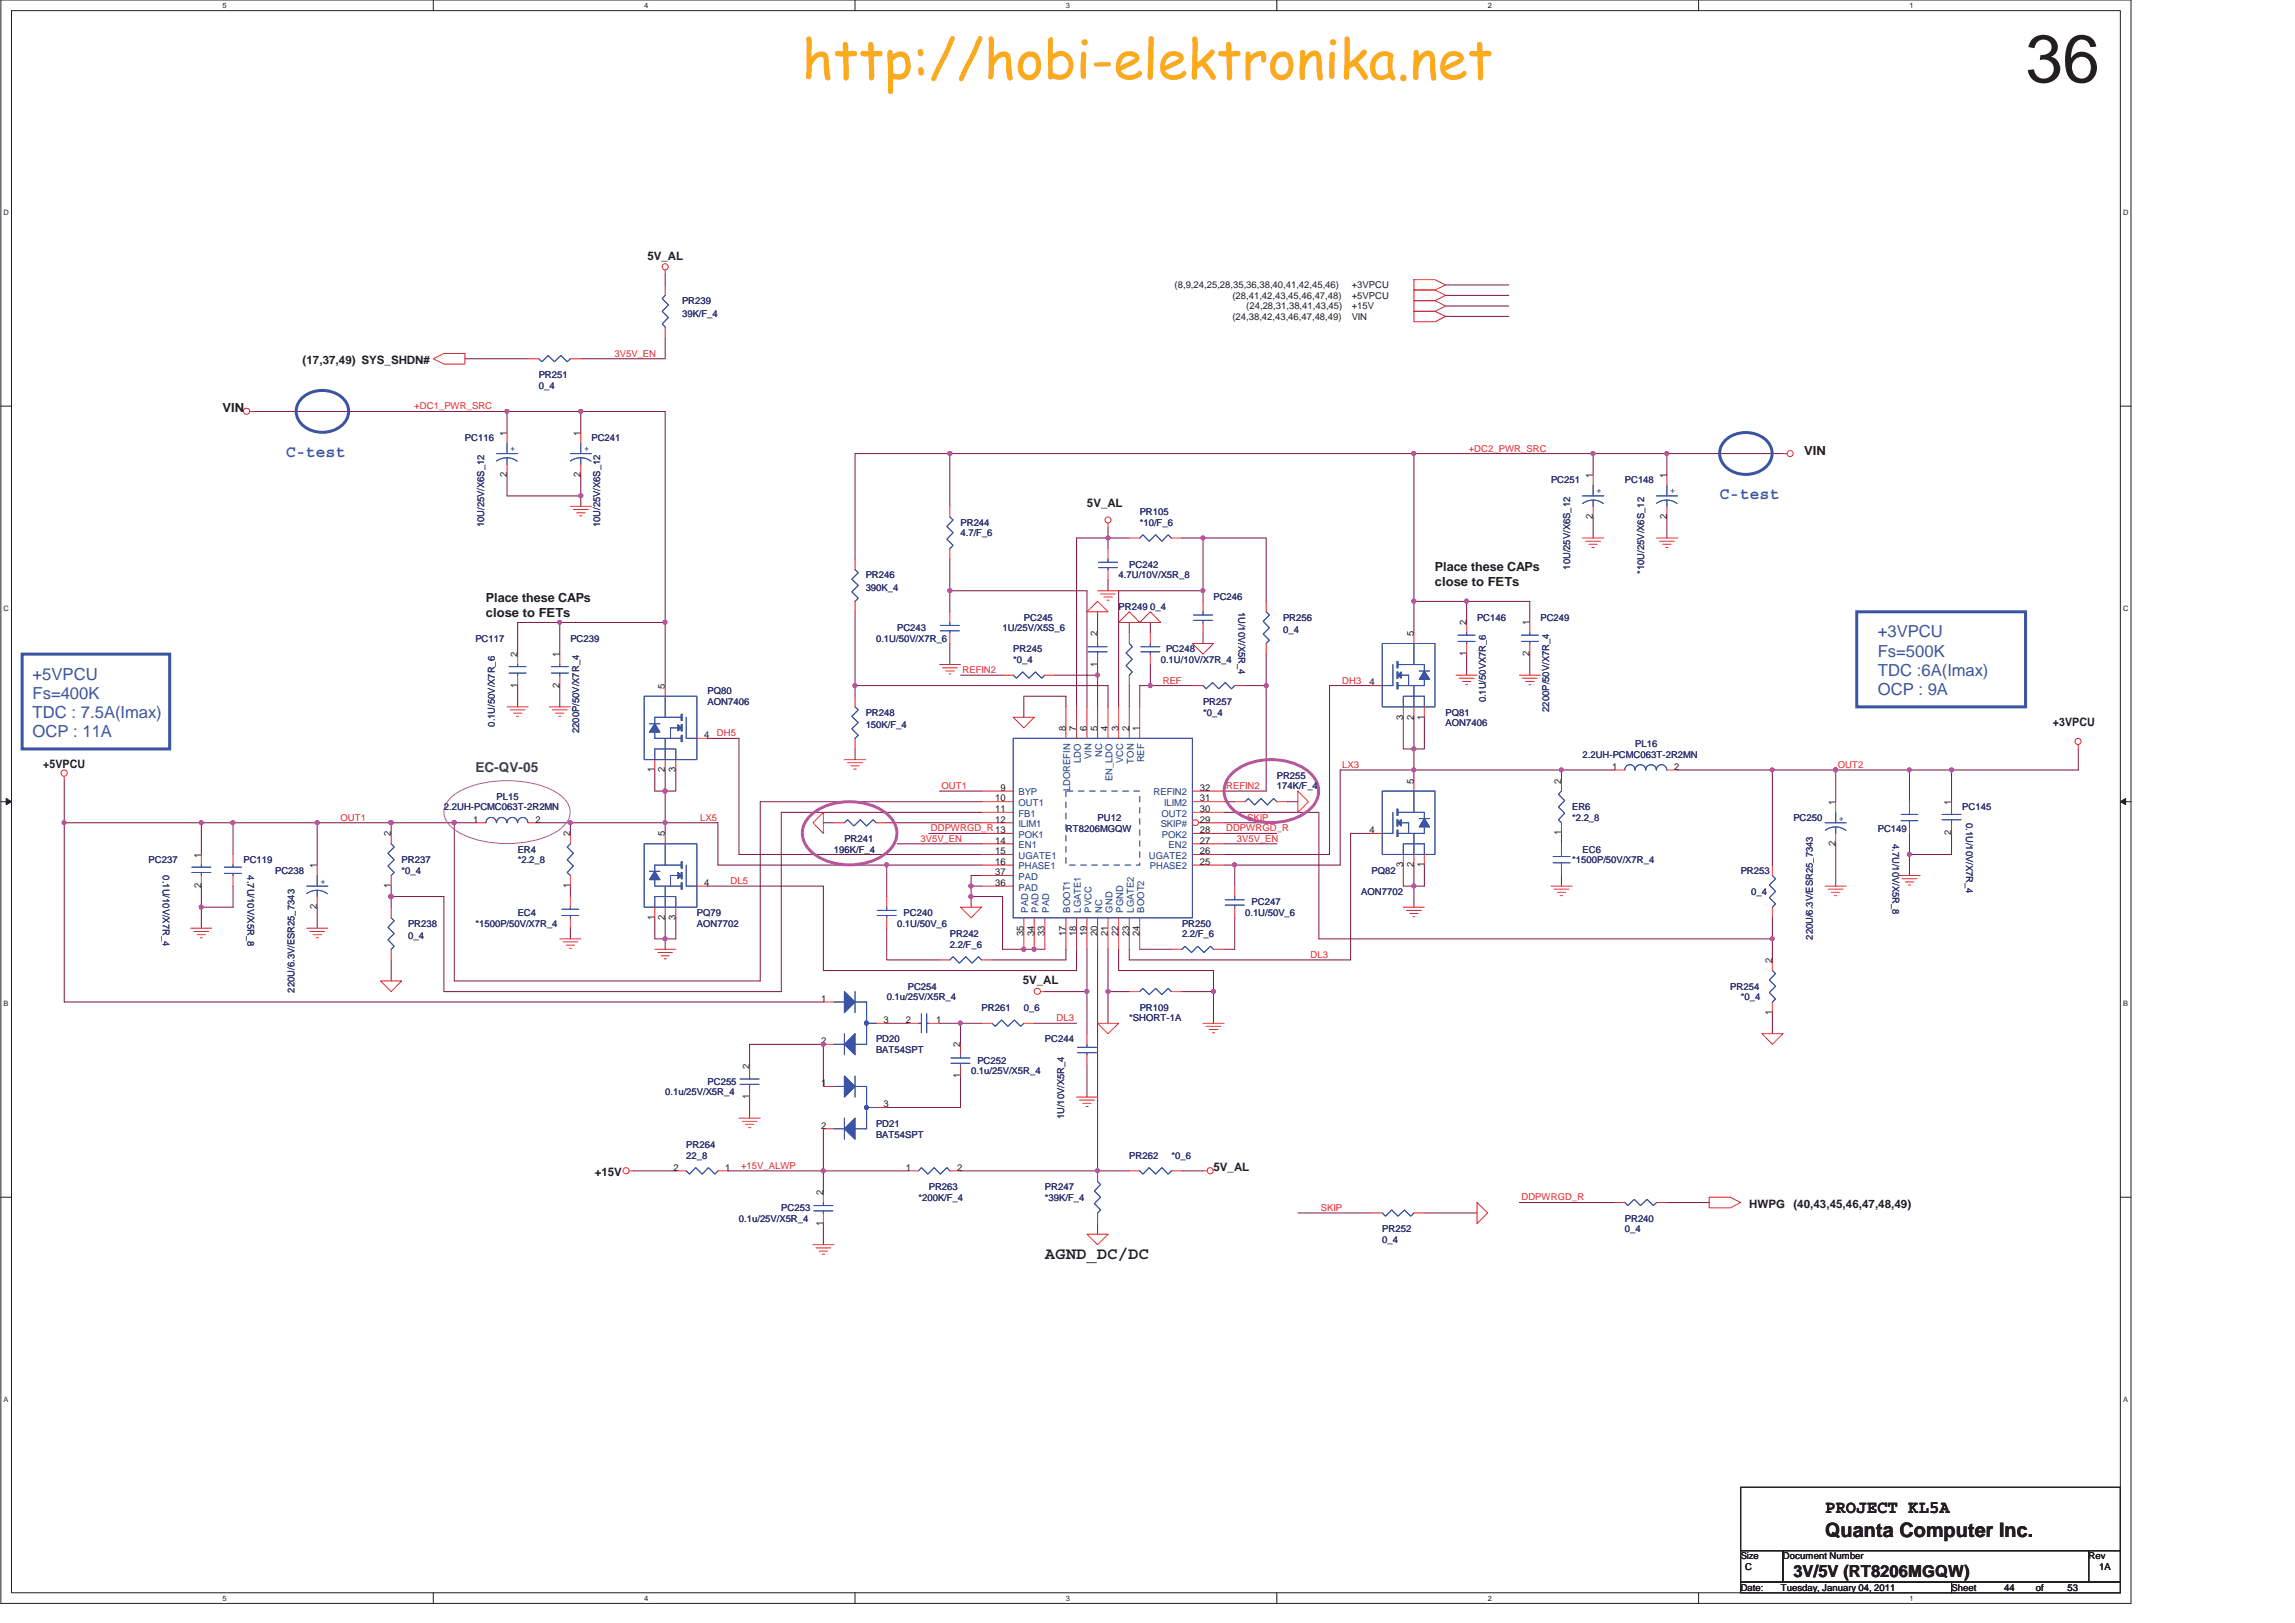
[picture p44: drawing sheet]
<svg xmlns="http://www.w3.org/2000/svg" width="420mm" height="297mm" viewBox="0 0 420 297" stroke-linecap="round" stroke-linejoin="round" font-family="sans-serif">
<defs><g id="words">
<text font-size="12.3" fill="#231f20" x="370.8" y="15">36</text>
<text font-size="9.9" fill="#fbaa19" x="146.8" y="14.4">http://hobi-elektronika.net</text>
<text font-size="3.6" fill="#231f20" x="334.1" y="281.4">Quanta Computer Inc.</text>
<text font-size="3.3" fill="#231f20" x="334.1" y="276.9">PROJECT KL5A</text>
<g font-size="3" fill="#3a53a4">
<text x="52.3" y="83.7">C-test</text>
<text x="314.8" y="91.4">C-test</text>
<text x="343.8" y="116.7">+3VPCU</text>
<text x="6" y="124.4">+5VPCU</text>
<text x="343.8" y="120.2">Fs=500K</text>
<text x="343.8" y="123.7">TDC :6A(Imax)</text>
<text x="6" y="127.9">Fs=400K</text>
<text x="6" y="131.4">TDC : 7.5A(Imax)</text>
<text x="343.8" y="127.2">OCP : 9A</text>
<text x="6" y="134.9">OCP : 11A</text>
</g>
<g font-size="3" fill="#231f20">
<text x="191.3" y="230.3">AGND_DC/DC</text>
<text x="328.3" y="288.5">3V/5V (RT8206MGQW)</text>
</g>
<text font-size="2.5" fill="#0a8141" x="87" y="141.4">EC-QV-05</text>
<g font-size="2.3" fill="#231f20">
<text x="40.7" y="75.5">VIN</text>
<text x="330.3" y="83.2">VIN</text>
<text x="262.7" y="104.4">Place these CAPs</text>
<text x="262.7" y="107.2">close to FETs</text>
<text x="89" y="110.2">Place these CAPs</text>
<text x="89" y="113">close to FETs</text>
</g>
<g font-size="2.1" fill="#231f20">
<text x="118.5" y="47.6">5V_AL</text>
<text x="55.4" y="66.7">(17,37,49) SYS_SHDN#</text>
<text x="199" y="92.8">5V_AL</text>
<text x="375.8" y="132.9">+3VPCU</text>
<text x="7.9" y="140.6">+5VPCU</text>
<text x="187.2" y="180.2">5V_AL</text>
<text x="108.9" y="215.3">+15V</text>
<text x="222.2" y="214.3">5V_AL</text>
<text x="320.2" y="221.1">HWPG</text>
<text x="328.3" y="221.1">(40,43,45,46,47,48,49)</text>
</g>
<g font-size="1.7" fill="#231f20">
<text x="215" y="52.8">(8,9,24,25,28,35,36,38,40,41,42,45,46)</text>
<text x="247.5" y="52.8">+3VPCU</text>
<text x="225.6" y="54.7">(28,41,42,43,45,46,47,48)</text>
<text x="225.6" y="58.6">(24,38,42,43,46,47,48,49)</text>
<text x="228.2" y="56.6">(24,28,31,38,41,43,45)</text>
<text x="247.5" y="54.7">+5VPCU</text>
<text x="247.5" y="56.6">+15V</text>
<text x="247.5" y="58.6">VIN</text>
<text x="92.8" y="79.8" transform="rotate(-90 92.8 79.8)">1</text>
<text x="106.3" y="79.8" transform="rotate(-90 106.3 79.8)">1</text>
<text x="92.8" y="87.3" transform="rotate(-90 92.8 87.3)">2</text>
<text x="106.3" y="87.3" transform="rotate(-90 106.3 87.3)">2</text>
<text x="291.6" y="87.5" transform="rotate(-90 291.6 87.5)">1</text>
<text x="305.1" y="87.5" transform="rotate(-90 305.1 87.5)">1</text>
<text x="291.6" y="95" transform="rotate(-90 291.6 95)">2</text>
<text x="305.1" y="95" transform="rotate(-90 305.1 95)">2</text>
<text x="200.9" y="116.4" transform="rotate(-90 200.9 116.4)">2</text>
<text x="258.8" y="116.4" transform="rotate(-90 258.8 116.4)">5</text>
<text x="268.5" y="114.5" transform="rotate(-90 268.5 114.5)">2</text>
<text x="280" y="114.5" transform="rotate(-90 280 114.5)">1</text>
<text x="94.7" y="125.9" transform="rotate(-90 94.7 125.9)">1</text>
<text x="94.7" y="120.3" transform="rotate(-90 94.7 120.3)">2</text>
<text x="102.4" y="125.9" transform="rotate(-90 102.4 125.9)">2</text>
<text x="102.4" y="120.3" transform="rotate(-90 102.4 120.3)">1</text>
<text x="200.9" y="122" transform="rotate(-90 200.9 122)">1</text>
<text x="250.7" y="125.4">4</text>
<text x="268.5" y="120.1" transform="rotate(-90 268.5 120.1)">1</text>
<text x="280" y="120.1" transform="rotate(-90 280 120.1)">2</text>
<text x="121.7" y="126.1" transform="rotate(-90 121.7 126.1)">5</text>
<text x="256.9" y="131.7" transform="rotate(-90 256.9 131.7)">3</text>
<text x="258.8" y="131.7" transform="rotate(-90 258.8 131.7)">2</text>
<text x="260.7" y="131.7" transform="rotate(-90 260.7 131.7)">1</text>
<text x="128.9" y="135.1">4</text>
<text x="195.1" y="133.8" transform="rotate(-90 195.1 133.8)">8</text>
<text x="197.1" y="133.8" transform="rotate(-90 197.1 133.8)">7</text>
<text x="199" y="133.8" transform="rotate(-90 199 133.8)">6</text>
<text x="200.9" y="133.8" transform="rotate(-90 200.9 133.8)">5</text>
<text x="202.8" y="133.8" transform="rotate(-90 202.8 133.8)">4</text>
<text x="204.8" y="133.8" transform="rotate(-90 204.8 133.8)">3</text>
<text x="206.7" y="133.8" transform="rotate(-90 206.7 133.8)">2</text>
<text x="208.6" y="133.8" transform="rotate(-90 208.6 133.8)">1</text>
<text x="119.8" y="141.4" transform="rotate(-90 119.8 141.4)">1</text>
<text x="121.7" y="141.4" transform="rotate(-90 121.7 141.4)">2</text>
<text x="123.7" y="141.4" transform="rotate(-90 123.7 141.4)">3</text>
<text x="258.8" y="143.4" transform="rotate(-90 258.8 143.4)">5</text>
<text x="285.8" y="143.4" transform="rotate(-90 285.8 143.4)">2</text>
<text x="295.1" y="140.9">1</text>
<text x="306.5" y="140.9">2</text>
<text x="182.2" y="146.7">10</text>
<text x="182.2" y="148.6">11</text>
<text x="183.2" y="144.7">9</text>
<text x="219.7" y="144.7">32</text>
<text x="219.7" y="146.7">31</text>
<text x="219.7" y="148.6">30</text>
<text x="336" y="147.3" transform="rotate(-90 336 147.3)">1</text>
<text x="357.2" y="147.3" transform="rotate(-90 357.2 147.3)">1</text>
<text x="71.6" y="153.1" transform="rotate(-90 71.6 153.1)">2</text>
<text x="86.6" y="150.5">1</text>
<text x="98" y="150.5">2</text>
<text x="104.4" y="153.1" transform="rotate(-90 104.4 153.1)">2</text>
<text x="121.7" y="153.1" transform="rotate(-90 121.7 153.1)">5</text>
<text x="182.2" y="150.5">12</text>
<text x="182.2" y="154.4">14</text>
<text x="219.7" y="152.5">28</text>
<text x="219.7" y="150.5">29</text>
<text x="219.7" y="154.4">27</text>
<text x="250.7" y="152.5">4</text>
<text x="285.8" y="152.9" transform="rotate(-90 285.8 152.9)">1</text>
<text x="336" y="154.9" transform="rotate(-90 336 154.9)">2</text>
<text x="357.2" y="152.9" transform="rotate(-90 357.2 152.9)">2</text>
<text x="36.8" y="157" transform="rotate(-90 36.8 157)">1</text>
<text x="58" y="158.9" transform="rotate(-90 58 158.9)">1</text>
<text x="182.2" y="156.3">15</text>
<text x="182.2" y="158.3">16</text>
<text x="182.2" y="160.2">37</text>
<text x="219.7" y="156.3">26</text>
<text x="219.7" y="158.3">25</text>
<text x="256.9" y="158.7" transform="rotate(-90 256.9 158.7)">3</text>
<text x="258.8" y="158.7" transform="rotate(-90 258.8 158.7)">2</text>
<text x="260.7" y="158.7" transform="rotate(-90 260.7 158.7)">1</text>
<text x="36.8" y="162.6" transform="rotate(-90 36.8 162.6)">2</text>
<text x="58" y="166.4" transform="rotate(-90 58 166.4)">2</text>
<text x="71.6" y="162.6" transform="rotate(-90 71.6 162.6)">1</text>
<text x="104.4" y="162.6" transform="rotate(-90 104.4 162.6)">1</text>
<text x="128.9" y="162.1">4</text>
<text x="182.2" y="162.1">36</text>
<text x="119.8" y="168.4" transform="rotate(-90 119.8 168.4)">1</text>
<text x="121.7" y="168.4" transform="rotate(-90 121.7 168.4)">2</text>
<text x="123.7" y="168.4" transform="rotate(-90 123.7 168.4)">3</text>
<text x="187.4" y="171.3" transform="rotate(-90 187.4 171.3)">35</text>
<text x="189.3" y="171.3" transform="rotate(-90 189.3 171.3)">34</text>
<text x="191.3" y="171.3" transform="rotate(-90 191.3 171.3)">33</text>
<text x="195.1" y="171.3" transform="rotate(-90 195.1 171.3)">17</text>
<text x="197.1" y="171.3" transform="rotate(-90 197.1 171.3)">18</text>
<text x="199" y="171.3" transform="rotate(-90 199 171.3)">19</text>
<text x="200.9" y="171.3" transform="rotate(-90 200.9 171.3)">20</text>
<text x="202.8" y="171.3" transform="rotate(-90 202.8 171.3)">21</text>
<text x="204.8" y="171.3" transform="rotate(-90 204.8 171.3)">22</text>
<text x="206.7" y="171.3" transform="rotate(-90 206.7 171.3)">23</text>
<text x="208.6" y="171.3" transform="rotate(-90 208.6 171.3)">24</text>
<text x="324.4" y="176.3" transform="rotate(-90 324.4 176.3)">2</text>
<text x="150.4" y="183.3">1</text>
<text x="324.4" y="185.7" transform="rotate(-90 324.4 185.7)">1</text>
<text x="150.4" y="191.1">2</text>
<text x="161.7" y="187.2">3</text>
<text x="165.8" y="187.2">2</text>
<text x="171.4" y="187.2">1</text>
<text x="175.8" y="191.7" transform="rotate(-90 175.8 191.7)">2</text>
<text x="137.2" y="195.6" transform="rotate(-90 137.2 195.6)">2</text>
<text x="175.8" y="197.3" transform="rotate(-90 175.8 197.3)">1</text>
<text x="137.2" y="201.2" transform="rotate(-90 137.2 201.2)">1</text>
<text x="150.4" y="198.8">1</text>
<text x="161.7" y="202.6">3</text>
<text x="150.4" y="206.5">2</text>
<text x="123.3" y="214.2">2</text>
<text x="132.8" y="214.2">1</text>
<text x="165.8" y="214.2">1</text>
<text x="175.2" y="214.2">2</text>
<text x="150.7" y="218.7" transform="rotate(-90 150.7 218.7)">2</text>
<text x="150.7" y="224.3" transform="rotate(-90 150.7 224.3)">1</text>
<text x="318.7" y="285.4">Size</text>
<text x="319.5" y="287.3">C</text>
<text x="326.4" y="285.4">Document Number</text>
<text x="382.4" y="285.4">Rev</text>
<text x="384.3" y="287.3">1A</text>
<text x="318.7" y="291.2">Date:</text>
<text x="326" y="291.2">Tuesday, January 04, 2011</text>
<text x="357.3" y="291.2">Sheet</text>
<text x="366.9" y="291.2">44</text>
<text x="372.7" y="291.2">of</text>
<text x="378.5" y="291.2">53</text>
</g>
<g font-size="1.7" fill="#2d2d72">
<text x="124.9" y="55.7">PR239</text>
<text x="124.9" y="58">39K/F_4</text>
<text x="98.6" y="69.2">PR251</text>
<text x="98.6" y="71.1">0_4</text>
<text x="85.1" y="80.8">PC116</text>
<text x="108.3" y="80.8">PC241</text>
<text x="284" y="88.5">PC251</text>
<text x="297.5" y="88.5">PC148</text>
<text x="208.6" y="94.3">PR105</text>
<text x="88.6" y="96.5" transform="rotate(-90 88.6 96.5)">10U/25V/X6S_12</text>
<text x="109.9" y="96.5" transform="rotate(-90 109.9 96.5)">10U/25V/X6S_12</text>
<text x="175.8" y="96.2">PR244</text>
<text x="175.8" y="98.1">4.7/F_6</text>
<text x="208.6" y="96.2">*10/F_6</text>
<text x="158.5" y="105.9">PR246</text>
<text x="204.8" y="105.9">4.7U/10V/X5R_8</text>
<text x="206.7" y="103.9">PC242</text>
<text x="287.5" y="104.3" transform="rotate(-90 287.5 104.3)">10U/25V/X6S_12</text>
<text x="301" y="105" transform="rotate(-90 301 105)">*10U/25V/X6S_12</text>
<text x="158.5" y="108.2">390K_4</text>
<text x="187.4" y="113.6">PC245</text>
<text x="204.8" y="111.7">PR249 0_4</text>
<text x="222.2" y="109.7">PC246</text>
<text x="226.7" y="112" transform="rotate(90 226.7 112)">1U/10V/X5R_4</text>
<text x="234.9" y="113.6">PR256</text>
<text x="270.4" y="113.6">PC146</text>
<text x="282" y="113.6">PC249</text>
<text x="87" y="117.4">PC117</text>
<text x="104.4" y="117.4">PC239</text>
<text x="160.4" y="117.4">0.1U/50V/X7R_6</text>
<text x="164.2" y="115.5">PC243</text>
<text x="183.5" y="115.5">1U/25V/X5S_6</text>
<text x="185.5" y="119.4">PR245</text>
<text x="213.5" y="119.4">PC248</text>
<text x="234.9" y="115.9">0_4</text>
<text x="185.5" y="121.3">*0_4</text>
<text x="212.5" y="121.3">0.1U/10V/X7R_4</text>
<text x="129.5" y="127.1">PQ80</text>
<text x="129.5" y="129">AON7406</text>
<text x="158.5" y="131">PR248</text>
<text x="220.2" y="129">PR257</text>
<text x="220.2" y="131">*0_4</text>
<text x="264.7" y="131">PQ81</text>
<text x="272" y="128.6" transform="rotate(-90 272 128.6)">0.1U/50VX7R_6</text>
<text x="283.6" y="130.3" transform="rotate(-90 283.6 130.3)">2200P/50V/X7R_4</text>
<text x="90.6" y="133" transform="rotate(-90 90.6 133)">0.1U/50V/X7R_6</text>
<text x="106" y="134.2" transform="rotate(-90 106 134.2)">2200P/50V/X7R_4</text>
<text x="158.5" y="133.3">150K/F_4</text>
<text x="264.7" y="132.9">AON7406</text>
<text x="299.4" y="136.7">PL16</text>
<text x="233.8" y="142.5">PR255</text>
<text x="289.7" y="138.7">2.2UH-PCMC063T-2R2MN</text>
<text x="81.3" y="148.3">2.2UH-PCMC063T-2R2MN</text>
<text x="90.9" y="146.4">PL15</text>
<text x="233.8" y="144.5">174K/F_4</text>
<text x="287.8" y="148.3">ER6</text>
<text x="359.2" y="148.3">PC145</text>
<text x="154.6" y="154.1">PR241</text>
<text x="195.1" y="152.2">RT8206MGQW</text>
<text x="200.9" y="150.3">PU12</text>
<text x="287.8" y="150.3">*2.2_8</text>
<text x="328.3" y="150.3">PC250</text>
<text x="343.8" y="152.2">PC149</text>
<text x="346.4" y="154.4" transform="rotate(90 346.4 154.4)">4.7U/10V/X5R_8</text>
<text x="359.9" y="150.6" transform="rotate(90 359.9 150.6)">0.1U/10V/X7R_4</text>
<text x="27.2" y="158">PC237</text>
<text x="29.8" y="160.2" transform="rotate(90 29.8 160.2)">0.1U/10V/X7R_4</text>
<text x="44.6" y="158">PC119</text>
<text x="45.3" y="160.2" transform="rotate(90 45.3 160.2)">4.7U/10V/X5R_8</text>
<text x="50.4" y="159.9">PC238</text>
<text x="73.5" y="158">PR237</text>
<text x="73.5" y="159.9">*0_4</text>
<text x="94.8" y="156">ER4</text>
<text x="94.8" y="158">*2.2_8</text>
<text x="152.7" y="156">196K/F_4</text>
<text x="251.1" y="159.9">PQ82</text>
<text x="287.8" y="158">*1500P/50V/X7R_4</text>
<text x="289.7" y="156">EC6</text>
<text x="318.7" y="159.9">PR253</text>
<text x="94.8" y="167.6">EC4</text>
<text x="127.6" y="167.6">PQ79</text>
<text x="165.4" y="167.6">PC240</text>
<text x="228" y="167.6">0.1U/50V_6</text>
<text x="229.1" y="165.7">PC247</text>
<text x="249.2" y="163.8">AON7702</text>
<text x="320.6" y="163.8">0_4</text>
<text x="74.7" y="169.6">PR238</text>
<text x="74.7" y="171.9">0_4</text>
<text x="87" y="169.6">*1500P/50V/X7R_4</text>
<text x="127.6" y="169.6">AON7702</text>
<text x="164.2" y="169.6">0.1U/50V_6</text>
<text x="173.9" y="171.5">PR242</text>
<text x="173.9" y="173.4">2.2/F_6</text>
<text x="216.4" y="169.6">PR250</text>
<text x="216.4" y="171.5">2.2/F_6</text>
<text x="331.9" y="172" transform="rotate(-90 331.9 172)">220U/6.3V/ESR25_7343</text>
<text x="53.9" y="181.7" transform="rotate(-90 53.9 181.7)">220U/6.3V/ESR25_7343</text>
<text x="162.3" y="183.1">0.1u/25V/X5R_4</text>
<text x="166.2" y="181.1">PC254</text>
<text x="179.7" y="185">PR261</text>
<text x="187.4" y="185">0_6</text>
<text x="208.6" y="185">PR109</text>
<text x="316.8" y="181.1">PR254</text>
<text x="318.7" y="183.1">*0_4</text>
<text x="160.4" y="190.8">PD20</text>
<text x="191.3" y="190.8">PC244</text>
<text x="206.7" y="186.9">*SHORT-1A</text>
<text x="160.4" y="192.7">BAT54SPT</text>
<text x="177.8" y="196.6">0.1u/25V/X5R_4</text>
<text x="178.9" y="194.6">PC252</text>
<text x="121.8" y="200.4">0.1u/25V/X5R_4</text>
<text x="129.5" y="198.5">PC255</text>
<text x="160.4" y="206.2">PD21</text>
<text x="160.4" y="208.2">BAT54SPT</text>
<text x="194.8" y="204.9" transform="rotate(-90 194.8 204.9)">1U/10V/X5R_4</text>
<text x="125.6" y="210.1">PR264</text>
<text x="125.6" y="212">22_8</text>
<text x="206.7" y="212">PR262</text>
<text x="214.4" y="212">*0_6</text>
<text x="143" y="221.7">PC253</text>
<text x="168.1" y="219.8">*200K/F_4</text>
<text x="170" y="217.8">PR263</text>
<text x="191.3" y="217.8">PR247</text>
<text x="191.3" y="219.8">*39K/F_4</text>
<text x="135.3" y="223.6">0.1u/25V/X5R_4</text>
<text x="253.1" y="225.6">PR252</text>
<text x="253.1" y="227.5">0_4</text>
<text x="297.5" y="223.6">PR240</text>
<text x="297.5" y="225.6">0_4</text>
</g>
<g font-size="1.7" fill="#ec2426">
<text x="112.5" y="65.3">3V5V_EN</text>
<text x="75.9" y="74.9">+DC1_PWR_SRC</text>
<text x="268.9" y="82.6">+DC2_PWR_SRC</text>
<text x="176.2" y="123.2">REFIN2</text>
<text x="212.9" y="125.1">REF</text>
<text x="245.7" y="125.1">DH3</text>
<text x="131.3" y="134.7">DH5</text>
<text x="245.7" y="140.5">LX3</text>
<text x="336.5" y="140.5">OUT2</text>
<text x="172.4" y="144.4">OUT1</text>
<text x="224.5" y="144.4">REFIN2</text>
<text x="62.3" y="150.2">OUT1</text>
<text x="128.2" y="150.2">LX5</text>
<text x="168.5" y="154.1">3V5V_EN</text>
<text x="170.4" y="152.1">DDPWRGD_R13</text>
<text x="224.5" y="152.1">DDPWRGD_R</text>
<text x="226.4" y="154.1">3V5V_EN</text>
<text x="228.3" y="150.2">SKIP</text>
<text x="133.8" y="161.8">DL5</text>
<text x="239.9" y="175.3">DL3</text>
<text x="193.4" y="186.9">DL3</text>
<text x="135.7" y="213.9">+15V_ALWP</text>
<text x="241.8" y="221.6">SKIP</text>
<text x="278.5" y="219.7">DDPWRGD_R</text>
</g>
<g font-size="1.7" fill="#3a53a4">
<text x="93.4" y="82.5">+</text>
<text x="106.9" y="82.5">+</text>
<text x="292.3" y="90.2">+</text>
<text x="305.8" y="90.2">+</text>
<text x="336.6" y="150.2">+</text>
<text x="58.7" y="161.8">+</text>
</g>
<g font-size="1.7" fill="#1d437e">
<text x="197.9" y="139.7" transform="rotate(-90 197.9 139.7)">LDO</text>
<text x="199.8" y="138.9" transform="rotate(-90 199.8 138.9)">VIN</text>
<text x="201.7" y="138.6" transform="rotate(-90 201.7 138.6)">NC</text>
<text x="203.7" y="143" transform="rotate(-90 203.7 143)">EN_LDO</text>
<text x="205.6" y="139.7" transform="rotate(-90 205.6 139.7)">VCC</text>
<text x="207.5" y="139.7" transform="rotate(-90 207.5 139.7)">TON</text>
<text x="209.5" y="139.5" transform="rotate(-90 209.5 139.5)">REF</text>
<text x="186.5" y="145.6">BYP</text>
<text x="186.5" y="147.5">OUT1</text>
<text x="186.5" y="149.5">FB1</text>
<text x="195.9" y="144.8" transform="rotate(-90 195.9 144.8)">LDOREFIN</text>
<text x="211.2" y="145.6">REFIN2</text>
<text x="212.6" y="149.5">OUT2</text>
<text x="213.1" y="147.5">ILIM2</text>
<text x="186.5" y="151.4">ILIM1</text>
<text x="186.5" y="153.3">POK1</text>
<text x="186.5" y="155.2">EN1</text>
<text x="212.5" y="151.4">SKIP#</text>
<text x="212.7" y="153.3">POK2</text>
<text x="213.9" y="155.2">EN2</text>
<text x="186.5" y="157.2">UGATE1</text>
<text x="186.5" y="159.1">PHASE1</text>
<text x="186.5" y="161">PAD</text>
<text x="210.3" y="157.2">UGATE2</text>
<text x="210.5" y="159.1">PHASE2</text>
<text x="186.5" y="163">PAD</text>
<text x="188.2" y="167" transform="rotate(-90 188.2 167)">PAD</text>
<text x="190.2" y="167" transform="rotate(-90 190.2 167)">PAD</text>
<text x="192.1" y="167" transform="rotate(-90 192.1 167)">PAD</text>
<text x="195.9" y="167" transform="rotate(-90 195.9 167)">BOOT1</text>
<text x="197.9" y="167" transform="rotate(-90 197.9 167)">LGATE1</text>
<text x="199.8" y="167" transform="rotate(-90 199.8 167)">PVCC</text>
<text x="201.7" y="167" transform="rotate(-90 201.7 167)">NC</text>
<text x="203.7" y="167" transform="rotate(-90 203.7 167)">GND</text>
<text x="205.6" y="167" transform="rotate(-90 205.6 167)">PGND</text>
<text x="207.5" y="167" transform="rotate(-90 207.5 167)">LGATE2</text>
<text x="209.5" y="167" transform="rotate(-90 209.5 167)">BOOT2</text>
</g>
<g font-size="1.4" fill="#231f20">
<text x="40.7" y="1.4">5</text>
<text x="117.9" y="1.4">4</text>
<text x="195.1" y="1.4">3</text>
<text x="272.4" y="1.4">2</text>
<text x="349.6" y="1.4">1</text>
<text x=".7" y="39.4">D</text>
<text x="388.7" y="39.4">D</text>
<text x=".7" y="111.8">C</text>
<text x="388.7" y="111.8">C</text>
<text x=".7" y="184.1">B</text>
<text x="388.7" y="184.1">B</text>
<text x=".7" y="256.5">A</text>
<text x="388.7" y="256.5">A</text>
<text x="40.7" y="292.9">5</text>
<text x="117.9" y="292.9">4</text>
<text x="195.1" y="292.9">3</text>
<text x="272.4" y="292.9">2</text>
<text x="349.6" y="292.9">1</text>
</g>
</g></defs>
<path d="M.2 0h389.9v293.5h-389.9zM2.1 1.9h386.1v289.6h-386.1z" fill="none" stroke="#231f20" stroke-width=".18"/>
<g fill="#fff">
<path d="M40.7 .2h.8v1.5h-.8z"/>
<path d="M40.7 291.7h.8v1.5h-.8z"/>
</g>
<path d="M79.3 0v1.9M79.3 291.5v2" fill="none" stroke="#231f20" stroke-width=".18"/>
<g fill="#fff">
<path d="M117.9 .2h.8v1.5h-.8z"/>
<path d="M117.9 291.7h.8v1.5h-.8z"/>
</g>
<path d="M156.5 0v1.9M156.5 291.5v2" fill="none" stroke="#231f20" stroke-width=".18"/>
<g fill="#fff">
<path d="M195.1 .2h.8v1.5h-.8z"/>
<path d="M195.1 291.7h.8v1.5h-.8z"/>
</g>
<path d="M233.8 0v1.9M233.8 291.5v2" fill="none" stroke="#231f20" stroke-width=".18"/>
<g fill="#fff">
<path d="M272.4 .2h.7v1.5h-.7z"/>
<path d="M272.4 291.7h.7v1.5h-.7z"/>
</g>
<path d="M311 0v1.9M311 291.5v2" fill="none" stroke="#231f20" stroke-width=".18"/>
<g fill="#fff">
<path d="M349.6 .2h.7v1.5h-.7z"/>
<path d="M349.6 291.7h.7v1.5h-.7z"/>
<path d="M.7 38.1h.9v1.6h-.9z"/>
<path d="M388.7 38.1h1v1.6h-1z"/>
<path d="M.7 110.5h.9v1.6h-.9z"/>
<path d="M388.7 110.5h1v1.6h-1z"/>
</g>
<path d="M.2 74.3h1.9M388.2 74.3h1.9" fill="none" stroke="#231f20" stroke-width=".18"/>
<g fill="#fff">
<path d="M.7 182.9h.9v1.5h-.9z"/>
<path d="M388.7 182.9h.9v1.5h-.9z"/>
</g>
<path d="M.2 146.7h1.9M388.2 146.7h1.9" fill="none" stroke="#231f20" stroke-width=".18"/>
<path d="M1.1 146.1l1 .6-1 .6z" fill="#231f20"/>
<path d="M1.1 146.1l1 .6-1 .6z" fill="none" stroke="#231f20" stroke-width=".18"/>
<path d="M388.2 146.7l1-.6v1.2z" fill="#231f20"/>
<path d="M388.2 146.7l1-.6v1.2z" fill="none" stroke="#231f20" stroke-width=".18"/>
<g fill="#fff">
<path d="M.7 255.3h.9v1.5h-.9z"/>
<path d="M388.7 255.3h.9v1.5h-.9z"/>
</g>
<path d="M.2 219.1h1.9M388.2 219.1h1.9" fill="none" stroke="#231f20" stroke-width=".18"/>
<path d="M42.7 150.6h15.4M119.9 140.9v3.9h1.9" fill="none" stroke="#7f1542" stroke-width=".18"/>
<circle cx="42.6" cy="150.6" r=".37" fill="#b8529f"/>
<circle cx="42.6" cy="150.6" r=".37" fill="none" stroke="#b8529f" stroke-width=".18"/>
<path d="M94.8 113.9h7.7M206.7 113.9v1.9M123.7 140.9v3.9h-1.9" fill="none" stroke="#7f1542" stroke-width=".18"/>
<circle cx="102.4" cy="113.9" r=".37" fill="#b8529f"/>
<circle cx="102.4" cy="113.9" r=".37" fill="none" stroke="#b8529f" stroke-width=".18"/>
<path d="M106.3 90.8v1.9M104.4 150.6h17.4M305.2 220.1h7.7" fill="none" stroke="#7f1542" stroke-width=".18"/>
<circle cx="106.3" cy="90.7" r=".38" fill="#b8529f"/>
<circle cx="106.3" cy="90.7" r=".38" fill="none" stroke="#b8529f" stroke-width=".18"/>
<path d="M85.1 65.7h11.6M156.5 83h17.4v9.7M291.7 83h13.5v3.9M173.9 102.3v5.8M256.9 158.3v3.9M71.6 175.7v3.8M258.9 162.2v3.8M216.4 214.3h3.8" fill="none" stroke="#7f1542" stroke-width=".18"/>
<circle cx="305.1" cy="83" r=".37" fill="#b8529f"/>
<circle cx="305.1" cy="83" r=".37" fill="none" stroke="#b8529f" stroke-width=".18"/>
<path d="M256.9 131.3v5.8h2M336.1 154.4v7.8M256.9 162.2h2" fill="none" stroke="#7f1542" stroke-width=".18"/>
<circle cx="258.8" cy="162.2" r=".37" fill="#b8529f"/>
<circle cx="258.8" cy="162.2" r=".37" fill="none" stroke="#b8529f" stroke-width=".18"/>
<path d="M305.2 94.6v3.9M71.6 150.6h11.6M247.3 152.5h3.8M258.9 158.3v3.9M260.8 158.3v3.9" fill="none" stroke="#7f1542" stroke-width=".18"/>
<circle cx="71.6" cy="150.6" r=".37" fill="#b8529f"/>
<circle cx="71.6" cy="150.6" r=".37" fill="none" stroke="#b8529f" stroke-width=".18"/>
<g fill="none" stroke="#7f1542" stroke-width=".18">
<path d="M92.8 75.3v3.9M106.3 75.3v3.9M94.8 113.9v5.8M102.5 113.9v5.8M156.5 112v13.5M173.9 117.8v3.8M199 108.1v21.3M94.8 125.5v3.9M102.5 125.5v3.9M129.5 135.1h5.8M200.9 121.6v2M71.6 150.6v1.9"/>
<path d="M285.9 140.9h9.6M104.4 162.2v1.9M104.4 169.9v1.9M324.5 168v3.8M216.4 181.5h5.8"/>
</g>
<circle cx="156.5" cy="125.5" r=".38" fill="#b8529f"/>
<circle cx="156.5" cy="125.5" r=".38" fill="none" stroke="#b8529f" stroke-width=".18"/>
<path d="M380.5 137.1v3.8M245.4 140.9h13.5M349.6 152.5v7.7M81.3 164.1v17.4h61.7" fill="none" stroke="#7f1542" stroke-width=".18"/>
<circle cx="349.5" cy="156.4" r=".37" fill="#b8529f"/>
<circle cx="349.5" cy="156.4" r=".37" fill="none" stroke="#b8529f" stroke-width=".18"/>
<path d="M357.3 140.9v5.8" fill="none" stroke="#7f1542" stroke-width=".18"/>
<circle cx="357.3" cy="140.9" r=".37" fill="#b8529f"/>
<circle cx="357.3" cy="140.9" r=".37" fill="none" stroke="#b8529f" stroke-width=".18"/>
<path d="M336.1 140.9h13.5v5.8M357.3 152.5v3.9h-7.7" fill="none" stroke="#7f1542" stroke-width=".18"/>
<circle cx="336" cy="140.9" r=".37" fill="#b8529f"/>
<circle cx="336" cy="140.9" r=".37" fill="none" stroke="#b8529f" stroke-width=".18"/>
<path d="M193.2 123.6h7.7" fill="none" stroke="#7f1542" stroke-width=".18"/>
<circle cx="200.9" cy="123.5" r=".37" fill="#b8529f"/>
<circle cx="200.9" cy="123.5" r=".37" fill="none" stroke="#b8529f" stroke-width=".18"/>
<path d="M264.7 52.2h11.5M220.2 98.5h11.6M200.9 112v3.8M200.9 123.6v5.8M218.3 125.5h-9.7M349.6 140.9h7.7M121.8 168v3.8h-1.9M324.5 171.8v3.9" fill="none" stroke="#7f1542" stroke-width=".18"/>
<circle cx="349.5" cy="140.9" r=".37" fill="#b8529f"/>
<circle cx="349.5" cy="140.9" r=".37" fill="none" stroke="#b8529f" stroke-width=".18"/>
<path d="M285.9 140.9v2M336.1 140.9v5.8M200.9 173.7v40.6h-25.1M324.5 185.3v3.9" fill="none" stroke="#7f1542" stroke-width=".18"/>
<circle cx="200.9" cy="214.3" r=".37" fill="#b8529f"/>
<circle cx="200.9" cy="214.3" r=".37" fill="none" stroke="#b8529f" stroke-width=".18"/>
<path d="M150.7 214.3h15.5" fill="none" stroke="#7f1542" stroke-width=".18"/>
<circle cx="150.7" cy="214.3" r=".37" fill="#b8529f"/>
<circle cx="150.7" cy="214.3" r=".37" fill="none" stroke="#b8529f" stroke-width=".18"/>
<path d="M258.9 140.9h27M150.7 223.9v3.9M200.9 223.9v2" fill="none" stroke="#7f1542" stroke-width=".18"/>
<circle cx="285.8" cy="140.9" r=".37" fill="#b8529f"/>
<circle cx="285.8" cy="140.9" r=".37" fill="none" stroke="#b8529f" stroke-width=".18"/>
<circle cx="258.8" cy="140.9" r=".37" fill="#b8529f"/>
<circle cx="258.8" cy="140.9" r=".37" fill="none" stroke="#b8529f" stroke-width=".18"/>
<path d="M264.7 54.1h11.5M175.8 123.6h7.7M228 125.5h3.8M42.7 150.6v5.8M58.1 150.6v7.7M119.9 168v3.8M123.7 168v3.8h-1.9M133.4 214.3h17.3v3.8" fill="none" stroke="#7f1542" stroke-width=".18"/>
<circle cx="58.1" cy="150.6" r=".37" fill="#b8529f"/>
<circle cx="58.1" cy="150.6" r=".37" fill="none" stroke="#b8529f" stroke-width=".18"/>
<path d="M58.1 150.6h13.5" fill="none" stroke="#7f1542" stroke-width=".18"/>
<circle cx="71.6" cy="150.6" r=".37" fill="#b8529f"/>
<circle cx="71.6" cy="150.6" r=".37" fill="none" stroke="#b8529f" stroke-width=".18"/>
<path d="M42.7 166h-5.8v3.9M58.1 166v3.9" fill="none" stroke="#7f1542" stroke-width=".18"/>
<circle cx="36.8" cy="166" r=".37" fill="#b8529f"/>
<circle cx="36.8" cy="166" r=".37" fill="none" stroke="#b8529f" stroke-width=".18"/>
<path d="M42.7 150.6h-5.8v5.8M42.7 162.2v3.8" fill="none" stroke="#7f1542" stroke-width=".18"/>
<circle cx="36.8" cy="150.6" r=".37" fill="#b8529f"/>
<circle cx="36.8" cy="150.6" r=".37" fill="none" stroke="#b8529f" stroke-width=".18"/>
<path d="M264.7 57.9h11.5M243.4 125.5v30.9M83.2 150.6h3.8M104.4 150.6v1.9M235.7 146.7h1.9M247.3 152.5v23.2M36.9 162.2v3.8M150.7 177.6h46.4M200.9 214.3h5.8M278.2 220.1h17.3" fill="none" stroke="#7f1542" stroke-width=".18"/>
<circle cx="83.1" cy="150.6" r=".37" fill="#b8529f"/>
<circle cx="83.1" cy="150.6" r=".37" fill="none" stroke="#b8529f" stroke-width=".18"/>
<path d="M264.7 56h11.5M202.9 98.5h3.8M285.9 152.5v1.9M285.9 160.2v2M202.9 181.5h3.8" fill="none" stroke="#7f1542" stroke-width=".18"/>
<circle cx="202.9" cy="181.5" r=".37" fill="#b8529f"/>
<circle cx="202.9" cy="181.5" r=".37" fill="none" stroke="#b8529f" stroke-width=".18"/>
<path d="M210.6 121.6v3.9M202.9 173.7v7.8" fill="none" stroke="#7f1542" stroke-width=".18"/>
<circle cx="210.6" cy="125.5" r=".38" fill="#b8529f"/>
<circle cx="210.6" cy="125.5" r=".38" fill="none" stroke="#b8529f" stroke-width=".18"/>
<path d="M177.8 164.1h5.7" fill="none" stroke="#7f1542" stroke-width=".18"/>
<circle cx="177.7" cy="164.1" r=".38" fill="#b8529f"/>
<circle cx="177.7" cy="164.1" r=".38" fill="none" stroke="#b8529f" stroke-width=".18"/>
<path d="M222.2 181.5v5.8" fill="none" stroke="#7f1542" stroke-width=".18"/>
<circle cx="222.2" cy="181.5" r=".37" fill="#b8529f"/>
<circle cx="222.2" cy="181.5" r=".37" fill="none" stroke="#b8529f" stroke-width=".18"/>
<path d="M291.7 94.6v3.9M258.9 110.1h9.6v3.8M268.5 119.7v3.9M280.1 110.1v3.8M280.1 119.7v3.9M156.5 125.5v1.9M156.5 137.1v1.9M197.1 173.7v3.9" fill="none" stroke="#7f1542" stroke-width=".18"/>
<circle cx="268.5" cy="110" r=".38" fill="#b8529f"/>
<circle cx="268.5" cy="110" r=".38" fill="none" stroke="#b8529f" stroke-width=".18"/>
<path d="M291.7 83h-32.8v27.1M268.5 110.1h11.6M183.5 164.1v9.6" fill="none" stroke="#7f1542" stroke-width=".18"/>
<circle cx="291.6" cy="83" r=".37" fill="#b8529f"/>
<circle cx="291.6" cy="83" r=".37" fill="none" stroke="#b8529f" stroke-width=".18"/>
<circle cx="258.8" cy="83" r=".37" fill="#b8529f"/>
<circle cx="258.8" cy="83" r=".37" fill="none" stroke="#b8529f" stroke-width=".18"/>
<path d="M291.7 83v3.9M202.9 125.5v3.9M258.9 137.1v3.8" fill="none" stroke="#7f1542" stroke-width=".18"/>
<circle cx="258.8" cy="137" r=".37" fill="#b8529f"/>
<circle cx="258.8" cy="137" r=".37" fill="none" stroke="#b8529f" stroke-width=".18"/>
<path d="M204.8 108.1h15.4v2M187.4 127.4h7.7M150.7 206.6v7.7" fill="none" stroke="#7f1542" stroke-width=".18"/>
<circle cx="220.2" cy="108.1" r=".37" fill="#b8529f"/>
<circle cx="220.2" cy="108.1" r=".37" fill="none" stroke="#b8529f" stroke-width=".18"/>
<path d="M71.6 162.2v1.9" fill="none" stroke="#7f1542" stroke-width=".18"/>
<circle cx="71.6" cy="164.1" r=".38" fill="#b8529f"/>
<circle cx="71.6" cy="164.1" r=".38" fill="none" stroke="#b8529f" stroke-width=".18"/>
<path d="M197.1 98.5v30.9M224.1 156.4h19.3M121.8 171.8v1.9M191.3 181.5h7.7" fill="none" stroke="#7f1542" stroke-width=".18"/>
<circle cx="121.8" cy="171.8" r=".37" fill="#b8529f"/>
<circle cx="121.8" cy="171.8" r=".37" fill="none" stroke="#b8529f" stroke-width=".18"/>
<path d="M204.8 108.1v21.3M220.2 115.8v2M208.6 125.5v3.9M243.4 125.5h7.7M131.4 150.6v7.7h48.3M162.3 158.3v5.8M224.1 146.7h1.9M162.3 169.9v5.8h9.7M195.1 173.7v2h-13.5M199 173.7v7.8M206.7 175.7h40.6M222.2 177.6v3.9" fill="none" stroke="#7f1542" stroke-width=".18"/>
<circle cx="162.3" cy="158.3" r=".38" fill="#b8529f"/>
<circle cx="162.3" cy="158.3" r=".38" fill="none" stroke="#b8529f" stroke-width=".18"/>
<path d="M187.4 127.4v3.9M195.1 127.4v2M135.3 156.4h44.4M150.7 150.6h2M224.1 150.6h9.7M179.7 160.2h-1.9v2M204.8 173.7v3.9M172 187.3h3.8v3.8M175.8 196.9v5.8h-13.5" fill="none" stroke="#7f1542" stroke-width=".18"/>
<circle cx="175.8" cy="187.2" r=".38" fill="#b8529f"/>
<circle cx="175.8" cy="187.2" r=".38" fill="none" stroke="#b8529f" stroke-width=".18"/>
<path d="M208.6 173.7h5.8M137.2 191.1h13.5v7.7" fill="none" stroke="#7f1542" stroke-width=".18"/>
<circle cx="150.7" cy="191.1" r=".37" fill="#b8529f"/>
<circle cx="150.7" cy="191.1" r=".37" fill="none" stroke="#b8529f" stroke-width=".18"/>
<path d="M172 144.8h7.7M226 158.3v3.9" fill="none" stroke="#7f1542" stroke-width=".18"/>
<circle cx="226" cy="158.3" r=".38" fill="#b8529f"/>
<circle cx="226" cy="158.3" r=".38" fill="none" stroke="#b8529f" stroke-width=".18"/>
<path d="M173.9 108.1h25.1M224.1 158.3h1.9" fill="none" stroke="#7f1542" stroke-width=".18"/>
<circle cx="173.9" cy="108.1" r=".37" fill="#b8529f"/>
<circle cx="173.9" cy="108.1" r=".37" fill="none" stroke="#b8529f" stroke-width=".18"/>
<path d="M202.9 98.5v1.9M202.9 106.2v1.9M206.7 173.7v2M226 168v5.7h-1.9M202.9 181.5v5.8M137.2 200.8v3.8" fill="none" stroke="#7f1542" stroke-width=".18"/>
<circle cx="202.9" cy="98.4" r=".37" fill="#b8529f"/>
<circle cx="202.9" cy="98.4" r=".37" fill="none" stroke="#b8529f" stroke-width=".18"/>
<path d="M202.9 96.5v2h-5.8M83.2 150.6v28.9M245.4 140.9v17.4h-19.4M11.8 183.4h138.9" fill="none" stroke="#7f1542" stroke-width=".18"/>
<circle cx="83.1" cy="150.6" r=".37" fill="#b8529f"/>
<circle cx="83.1" cy="150.6" r=".37" fill="none" stroke="#b8529f" stroke-width=".18"/>
<path d="M139.2 146.7v32.8h-56M177.8 162.2v1.9" fill="none" stroke="#7f1542" stroke-width=".18"/>
<circle cx="177.8" cy="162.2" r=".37" fill="#b8529f"/>
<circle cx="177.8" cy="162.2" r=".37" fill="none" stroke="#b8529f" stroke-width=".18"/>
<path d="M173.9 83h85M224.1 148.7h17.4v23.1" fill="none" stroke="#7f1542" stroke-width=".18"/>
<circle cx="173.9" cy="83" r=".37" fill="#b8529f"/>
<circle cx="173.9" cy="83" r=".37" fill="none" stroke="#b8529f" stroke-width=".18"/>
<path d="M156.5 83v19.3M231.8 125.5v19.3" fill="none" stroke="#7f1542" stroke-width=".18"/>
<circle cx="231.8" cy="125.5" r=".38" fill="#b8529f"/>
<circle cx="231.8" cy="125.5" r=".38" fill="none" stroke="#b8529f" stroke-width=".18"/>
<path d="M173.9 108.1v3.9M224.1 144.8h7.7M71.6 164.1v1.9" fill="none" stroke="#7f1542" stroke-width=".18"/>
<circle cx="71.6" cy="164.1" r=".38" fill="#b8529f"/>
<circle cx="71.6" cy="164.1" r=".38" fill="none" stroke="#b8529f" stroke-width=".18"/>
<path d="M210.6 113.9v1.9M156.5 125.5h46.4M206.7 125.5v3.9M162.3 150.6h17.4M179.7 148.7h-36.7v32.8M204.8 177.6h17.4M137.2 191.1v3.9M162.3 187.3h3.9M199 181.5v7.7M199 195v5.8" fill="none" stroke="#7f1542" stroke-width=".18"/>
<circle cx="199" cy="181.5" r=".37" fill="#b8529f"/>
<circle cx="199" cy="181.5" r=".37" fill="none" stroke="#b8529f" stroke-width=".18"/>
<path d="M220.2 98.5v9.6M170 152.5h9.7M177.8 162.2h1.9M177.8 164.1v1.9" fill="none" stroke="#7f1542" stroke-width=".18"/>
<circle cx="220.2" cy="98.4" r=".37" fill="#b8529f"/>
<circle cx="220.2" cy="98.4" r=".37" fill="none" stroke="#b8529f" stroke-width=".18"/>
<path d="M224.1 152.5h9.7M224.1 154.4h9.7M189.3 173.7h2M116 214.3h7.7" fill="none" stroke="#7f1542" stroke-width=".18"/>
<circle cx="189.3" cy="173.7" r=".38" fill="#b8529f"/>
<circle cx="189.3" cy="173.7" r=".38" fill="none" stroke="#b8529f" stroke-width=".18"/>
<path d="M183.5 173.7h5.8" fill="none" stroke="#7f1542" stroke-width=".18"/>
<circle cx="187.4" cy="173.7" r=".38" fill="#b8529f"/>
<circle cx="187.4" cy="173.7" r=".38" fill="none" stroke="#b8529f" stroke-width=".18"/>
<path d="M106.3 75.3h15.5M139.2 146.7h40.5M164.2 154.4h15.5" fill="none" stroke="#7f1542" stroke-width=".18"/>
<circle cx="106.3" cy="75.3" r=".37" fill="#b8529f"/>
<circle cx="106.3" cy="75.3" r=".37" fill="none" stroke="#b8529f" stroke-width=".18"/>
<path d="M92.8 75.3h13.5" fill="none" stroke="#7f1542" stroke-width=".18"/>
<circle cx="92.8" cy="75.3" r=".37" fill="#b8529f"/>
<circle cx="92.8" cy="75.3" r=".37" fill="none" stroke="#b8529f" stroke-width=".18"/>
<path d="M216.4 98.5h3.8M324.5 140.9v17.4" fill="none" stroke="#7f1542" stroke-width=".18"/>
<circle cx="324.4" cy="140.9" r=".37" fill="#b8529f"/>
<circle cx="324.4" cy="140.9" r=".37" fill="none" stroke="#b8529f" stroke-width=".18"/>
<path d="M241.5 171.8h83" fill="none" stroke="#7f1542" stroke-width=".18"/>
<circle cx="324.4" cy="171.8" r=".37" fill="#b8529f"/>
<circle cx="324.4" cy="171.8" r=".37" fill="none" stroke="#b8529f" stroke-width=".18"/>
<path d="M98.6 150.6h5.8M307.1 140.9h17.4M71.6 164.1h9.7" fill="none" stroke="#7f1542" stroke-width=".18"/>
<circle cx="104.4" cy="150.6" r=".37" fill="#b8529f"/>
<circle cx="104.4" cy="150.6" r=".37" fill="none" stroke="#b8529f" stroke-width=".18"/>
<path d="M121.8 50.2v2M121.8 61.8v3.9h-15.5M11.8 150.6v32.8" fill="none" stroke="#7f1542" stroke-width=".18"/>
<circle cx="11.7" cy="150.6" r=".37" fill="#b8529f"/>
<circle cx="11.7" cy="150.6" r=".37" fill="none" stroke="#b8529f" stroke-width=".18"/>
<path d="M324.5 140.9h11.6" fill="none" stroke="#7f1542" stroke-width=".18"/>
<circle cx="336" cy="140.9" r=".37" fill="#b8529f"/>
<circle cx="336" cy="140.9" r=".37" fill="none" stroke="#b8529f" stroke-width=".18"/>
<path d="M121.8 75.3v38.6M258.9 131.3v5.8h1.9v-5.8M258.9 140.9v2M150.7 162.2v15.4M258.9 162.2h1.9" fill="none" stroke="#7f1542" stroke-width=".18"/>
<circle cx="121.8" cy="113.9" r=".37" fill="#b8529f"/>
<circle cx="121.8" cy="113.9" r=".37" fill="none" stroke="#b8529f" stroke-width=".18"/>
<path d="M231.8 98.5v11.6M102.5 113.9h19.3v11.6M231.8 119.7v5.8M258.9 110.1v5.7M135.3 135.1v21.3M11.8 142.9v7.7M121.8 150.6h9.6M357.3 140.9h23.2" fill="none" stroke="#7f1542" stroke-width=".18"/>
<circle cx="258.8" cy="110" r=".38" fill="#b8529f"/>
<circle cx="258.8" cy="110" r=".38" fill="none" stroke="#b8529f" stroke-width=".18"/>
<path d="M305.2 83h21.2M11.8 150.6h25.1M121.8 144.8v5.8M260.8 222h9.6" fill="none" stroke="#7f1542" stroke-width=".18"/>
<circle cx="121.8" cy="150.6" r=".37" fill="#b8529f"/>
<circle cx="121.8" cy="150.6" r=".37" fill="none" stroke="#b8529f" stroke-width=".18"/>
<circle cx="121.7" cy="144.8" r=".38" fill="#b8529f"/>
<circle cx="121.7" cy="144.8" r=".38" fill="none" stroke="#b8529f" stroke-width=".18"/>
<path d="M46.5 75.3h46.3M121.8 140.9v3.9M175.8 187.3h3.9M237.6 222h13.5" fill="none" stroke="#7f1542" stroke-width=".18"/>
<circle cx="121.7" cy="144.8" r=".38" fill="#b8529f"/>
<g fill="none" stroke="#b8529f" stroke-width=".18">
<path d="M82.2 146.4a11.9 11.9 0 0 1 7.6-3.3 19.6 19.6 0 0 1 12.2 2 4 4 0 0 1 2.3 4.3 6.7 6.7 0 0 1-4.4 3.8 20.9 20.9 0 0 1-15.2-.5 5.1 5.1 0 0 1-3.4-4.1l.1-.8 .3-.7z"/>
<circle cx="121.7" cy="144.8" r=".38"/>
</g>
<path d="M92.8 86.9v3.9h13.5v-3.9M121.8 150.6v1.9M129.5 162.2h21.2M189.3 187.3h7.8" fill="none" stroke="#7f1542" stroke-width=".18"/>
<g fill="none" stroke="#ec2426" stroke-width=".18">
<path d="M121.8 49.4v.8M258.9 51.2h3.8l2 1-2 .9h-3.8zM258.9 53.1h3.8l2 1-2 .9h-3.8zM258.9 55h3.8l2 1-2 1h-3.8zM258.9 57h3.8l2 .9-2 1h-3.8zM45.8 75.3h.7M79.3 65.7l2-1h3.8v1.9h-3.8zM104.4 92.7h3.9M105 93.3h2.7M105.6 93.9h1.5M106.2 94.4h.3M202.9 95.8v.7"/>
<path d="M289.7 98.5h3.9M290.3 99.1h2.7M290.9 99.6h1.5M303.3 98.5h3.8M303.8 99.1h2.7M304.4 99.6h1.5M326.4 83h.8M199 112l1.9-1.9 2 1.9zM200.9 108.1h3.9M201.5 108.7h2.7M202.1 109.3h1.6M202.7 109.9h.4"/>
<path d="M206.7 112l1.9 1.9h-3.8zM210.6 112l1.9 1.9h-3.9zM218.3 117.8h3.9l-2 1.9zM291.5 100.2h.4M305 100.2h.4M92.8 129.4h3.9M93.4 129.9h2.7M94 130.5h1.5M94.6 131.1h.3M100.6 129.4h3.8M101.1 129.9h2.7M101.7 130.5h1.5"/>
<path d="M102.3 131.1h.4M154.6 139h3.9M155.2 139.6h2.7M172 121.6h3.8M172.5 122.2h2.7M173.1 122.8h1.6M173.7 123.4h.4M185.5 131.3h3.8l-1.9 1.9zM195.1 129.4v5.7M197.1 129.4v5.7M199 129.4v5.7M200.9 129.4v5.7"/>
<path d="M202.9 129.4v5.7M204.8 129.4v5.7M206.7 129.4v5.7M208.6 129.4v5.7M266.6 123.6h3.8M267.2 124.1h2.7M267.7 124.7h1.6M268.3 125.3h.4M278.2 123.6h3.8M278.7 124.1h2.7M279.3 124.7h1.6M279.9 125.3h.4"/>
<path d="M380.5 136.3v.8M11.8 142.1v.8M150.7 148.7v3.8l-1.9-1.9zM155.8 140.2h1.5M156.3 140.8h.4M179.7 144.8h5.8M179.7 146.7h5.8M179.7 148.7h5.8M179.7 150.6h5.8M179.7 152.5h5.8M179.7 154.4h5.8M179.7 156.4h5.8"/>
<path d="M179.7 158.3h5.8M218.3 152.5h5.8M218.3 154.4h5.8M218.3 156.4h5.8M218.3 158.3h5.8M237.6 144.8l2 1.9-2 2zM295.5 140.9h2M305.2 140.9h1.9M34.9 169.9h3.9M35.5 170.5h2.7M36.1 171.1h1.5M36.7 171.6h.3"/>
<path d="M56.2 169.9h3.8M56.7 170.5h2.7M57.3 171.1h1.6M57.9 171.6h.4M69.7 179.5h3.8l-1.9 2zM102.5 171.8h3.8M103.1 172.4h2.7M103.7 173h1.5M104.2 173.6h.4M119.9 173.7h3.8M120.4 174.3h2.7M121 174.9h1.5"/>
<path d="M121.6 175.5h.4M175.8 166h3.9l-1.9 2zM195.1 168v5.7M197.1 168v5.7M199 168v5.7M200.9 168v5.7M202.9 168v5.7M204.8 168v5.7M206.7 168v5.7M208.6 168v5.7M256.9 166h3.9M257.5 166.6h2.7"/>
<path d="M258.1 167.2h1.5M258.6 167.8h.4M284 162.2h3.8M284.5 162.7h2.7M285.1 163.3h1.5M285.7 163.9h.4M334.1 162.2h3.9M334.7 162.7h2.7M335.3 163.3h1.5M335.9 163.9h.3M347.6 160.2h3.9M348.2 160.8h2.7"/>
<path d="M348.8 161.4h1.5M349.4 162h.4M190.5 181.5h.8M200.9 187.3h3.9l-1.9 1.9zM220.2 187.3h3.9M220.8 187.8h2.7M221.4 188.4h1.6M222 189h.4M322.6 189.2h3.8l-1.9 1.9zM115.2 214.3h.8M135.3 204.6h3.9M135.9 205.2h2.7"/>
<path d="M136.5 205.8h1.5M137 206.4h.4M197.1 200.8h3.8M197.6 201.3h2.8M198.2 201.9h1.6M198.8 202.5h.4M220.2 214.3h.8M312.9 219.1h3.9l1.9 1-1.9 1h-3.9zM148.8 227.8h3.9M149.4 228.4h2.7M150 229h1.5M150.6 229.5h.3"/>
<path d="M199 225.9h3.9l-2 1.9zM270.4 220.1l2 1.9-2 1.9z"/>
<circle cx="121.8" cy="48.8" r=".56"/>
<circle cx="45.1" cy="75.3" r=".56"/>
<circle cx="202.8" cy="95.2" r=".56"/>
<circle cx="327.7" cy="83" r=".56"/>
<circle cx="380.4" cy="135.7" r=".56"/>
<circle cx="11.7" cy="141.5" r=".57"/>
<circle cx="189.9" cy="181.5" r=".56"/>
<circle cx="114.6" cy="214.3" r=".56"/>
<circle cx="221.5" cy="214.3" r=".56"/>
</g>
<path d="M318.7 272.2h69.5v11.6h-69.5zM318.7 283.8h7.7v5.8h-7.7zM318.7 289.6h38.6v1.9h-38.6zM326.4 283.8h56v5.8h-56zM357.3 289.6h30.9v1.9h-30.9zM382.4 283.8h5.8v5.8h-5.8z" fill="none" stroke="#231f20" stroke-width=".18"/>
<path d="M55.3 72.8a5.5 5.5 0 0 1 8.2 1.1 3.5 3.5 0 0 1-2.1 4.7 5.3 5.3 0 0 1-6.9-2 3.3 3.3 0 0 1 .8-3.8zM315.9 80.5a5.5 5.5 0 0 1 8.2 1.1 3.5 3.5 0 0 1-2.1 4.7 5.3 5.3 0 0 1-6.9-2 3.3 3.3 0 0 1 .8-3.8zM4.1 119.7h27v17.4h-27zM339.9 112h30.9v17.4h-30.9z" fill="none" stroke="#3a53a4" stroke-width=".55"/>
<path d="M148.3 149.4a11.4 11.4 0 0 1 11.9-1.7 5.8 5.8 0 0 1 4 4.8 5.3 5.3 0 0 1-3 4.4 11.8 11.8 0 0 1-12.2-.6 4.4 4.4 0 0 1-.7-6.9zM225.5 141.6a11.5 11.5 0 0 1 12-1.7 5.8 5.8 0 0 1 3.9 4.9 5.2 5.2 0 0 1-3 4.3 11.9 11.9 0 0 1-12.2-.5 4.4 4.4 0 0 1-.7-7z" fill="none" stroke="#b8529f" stroke-width=".55"/>
<path d="M185.5 135.1h32.8v32.9h-32.8zM297.5 140.9a.93 .93 0 0 1 .9-.9 .93 .93 0 0 1 .9 .9M299.4 140.9a.95 .95 0 0 1 .9-.9 .95 .95 0 0 1 1 .9 .97 .97 0 0 1 .9-.9 .97 .97 0 0 1 1 .9M303.3 140.9a.93 .93 0 0 1 .9-.9 .93 .93 0 0 1 .9 .9" fill="none" stroke="#3a53a4" stroke-width=".18"/>
<path d="M195.1 144.8h13.5v13.5h-13.5z" fill="none" stroke="#fff" stroke-width=".18" stroke-dasharray="1 1 1 1 1 1 1 1"/>
<path d="M195.1 144.8h13.5v13.5h-13.5z" fill="none" stroke="#3a53a4" stroke-width=".18" stroke-dasharray="1 1 1 1 1 1 1 1"/>
<circle cx="218.9" cy="150.6" r=".55" fill="#fff"/>
<g fill="none" stroke="#ec2426" stroke-width=".18">
<path d="M94.8 119.7v1.9M94.8 123.6v1.9M218.3 148.7h5.8M218.3 146.7h5.8M218.3 144.8h5.8M219.4 150.6h4.7M179.7 162.2h5.8M179.7 160.2h5.8M187.4 168v5.7M189.3 168v5.7M191.3 168v5.7"/>
<circle cx="218.9" cy="150.6" r=".55"/>
</g>
<path d="M93.2 122h3.1M93.2 123.2h3.1M94.8 121.6v.4M94.8 123.2v.4" fill="none" stroke="#3a53a4" stroke-width=".18"/>
<circle cx="158.6" cy="187.2" r=".38" fill="#3a53a4"/>
<circle cx="158.6" cy="187.2" r=".38" fill="none" stroke="#3a53a4" stroke-width=".18"/>
<path d="M154.6 181.5l1.9 1.9-1.9 1.9z" fill="#3a53a4"/>
<path d="M154.6 181.5l1.9 1.9-1.9 1.9z" fill="none" stroke="#3a53a4" stroke-width=".18"/>
<path d="M156.5 189.2v3.8l-1.9-1.9z" fill="#3a53a4"/>
<path d="M152.7 183.4h1.9M152.7 191.1h1.9M154.6 189.2v3.8M156.5 189.2v3.8l-1.9-1.9zM156.5 183.4h2.2v3.5M156.5 181.5v3.8M158.7 187.7v3.4h-2.2M159 187.3h1.4" fill="none" stroke="#3a53a4" stroke-width=".18"/>
<circle cx="158.6" cy="187.2" r=".38" fill="#3a53a4"/>
<circle cx="158.6" cy="187.2" r=".38" fill="none" stroke="#3a53a4" stroke-width=".18"/>
<path d="M154.6 181.5l1.9 1.9-1.9 1.9z" fill="#3a53a4"/>
<path d="M154.6 181.5l1.9 1.9-1.9 1.9z" fill="none" stroke="#3a53a4" stroke-width=".18"/>
<path d="M156.5 189.2v3.8l-1.9-1.9z" fill="#3a53a4"/>
<g fill="none" stroke="#3a53a4" stroke-width=".18">
<path d="M121.8 54.1l-.6 .6 1.2 1.1-1.2 1.2 1.2 1.1-1.2 1.2 .6 .6M173.9 94.6l.6 .6-1.2 1.2 1.2 1.1-1.2 1.2 1.2 1.1-.6 .6M303.3 90.8h3.8M303.3 92.1a3.2 3.2 0 0 1 3.7 .1M305.2 88.8v2M305.2 91.5v1.2M201.1 102.9h3.5M201.1 103.9h3.5M202.9 102.3v.6M202.9 103.9v.4M208.9 118.4h3.4M208.9 119.3h3.4"/>
<path d="M210.6 117.8v.6M210.6 119.3v.4M218.5 112.6h3.5M218.5 113.5h3.5M220.2 112v.6M220.2 113.5v.4M156.5 129.4l.6 .5-1.2 1.2 1.2 1.1-1.2 1.2 1.2 1.2-.6 .5M35.1 159.7h3.5M35.1 158.7h3.5M36.9 158.3v.4M36.9 159.7v.5M228 146.7l.5-.6 1.2 1.2 1.2-1.2 1.1 1.2 1.2-1.2 .6 .6"/>
<path d="M355.5 150h3.5M355.5 149.1h3.5M357.3 148.7v.4M357.3 150v.6M160.6 166.6h3.5M160.6 167.6h3.5M162.3 166v.6M162.3 167.6v.4M152.7 183.4h1.9M152.7 191.1h1.9M154.6 189.2v3.8M156.5 189.2v3.8l-1.9-1.9z"/>
<path d="M156.5 183.4h2.2v3.5M156.5 181.5v3.8M158.7 187.7v3.4h-2.2M159 187.3h1.4M174.1 193.6h3.5M174.1 194.6h3.5M175.8 193v.6M175.8 194.6v.4M197.3 191.7h3.4M197.3 192.7h3.4M199 191.1v.6M199 192.7v.3"/>
</g>
<g fill="none" stroke="#ec2426" stroke-width=".18">
<path d="M121.8 52.2v1.9M121.8 59.9v1.9M173.9 92.7v1.9M305.2 86.9v1.9M305.2 92.7v1.9M173.9 100.4v1.9M202.9 100.4v1.9M202.9 104.3v1.9M210.6 115.8v2M210.6 119.7v1.9M220.2 110.1v1.9M220.2 113.9v1.9"/>
<path d="M156.5 127.4v2M156.5 135.1v2M36.9 156.4v1.9M226 146.7h2M233.8 146.7h1.9M357.3 146.7v2M357.3 150.6v1.9M36.9 160.2v2M162.3 164.1v1.9M162.3 168v1.9M150.7 183.4h2M150.7 191.1h2"/>
<path d="M160.4 187.3h1.9M175.8 191.1v1.9M175.8 195v1.9M199 189.2v1.9M199 193v2"/>
</g>
<path d="M119.9 132.5l.9 1.5h-1.9z" fill="#3a53a4"/>
<path d="M119.9 132.5l.9 1.5h-1.9z" fill="none" stroke="#3a53a4" stroke-width=".18"/>
<path d="M124.1 132.6l.6 .6-.6 .6z" fill="#3a53a4"/>
<g fill="none" stroke="#3a53a4" stroke-width=".18">
<path d="M117.9 127.4h9.7v11.6h-9.7zM118.9 132.5h1.9M119.9 139v-1.9h3.8v1.9M119.9 134v1.1h4.8M121.8 135.1v3.9M121.8 127.4v3.9M124.1 132.6l.6 .6-.6 .6zM124.1 133.2h-1.3v1.9M124.7 131.3h-4.8v1.2M124.7 134.6h.2v1.1h-.2zM124.7 132.6h.2v1.2h-.2zM124.7 130.7h.2v1.2h-.2z"/>
<path d="M125.6 131.3v3.8h2"/>
</g>
<path d="M119.9 132.5l.9 1.5h-1.9z" fill="#3a53a4"/>
<path d="M119.9 132.5l.9 1.5h-1.9z" fill="none" stroke="#3a53a4" stroke-width=".18"/>
<path d="M124.1 132.6l.6 .6-.6 .6z" fill="#3a53a4"/>
<g fill="none" stroke="#3a53a4" stroke-width=".18">
<path d="M98.6 65.7l.6 .5 1.2-1.1 1.1 1.1 1.2-1.1 1.1 1.1 .6-.5M117.9 127.4h9.7v11.6h-9.7zM118.9 132.5h1.9M119.9 139v-1.9h3.8v1.9M119.9 134v1.1h4.8M121.8 135.1v3.9M121.8 127.4v3.9M124.1 132.6l.6 .6-.6 .6zM124.1 133.2h-1.3v1.9M124.7 131.3h-4.8v1.2M124.7 134.6h.2v1.1h-.2zM124.7 132.6h.2v1.2h-.2z"/>
<path d="M124.7 130.7h.2v1.2h-.2zM125.6 131.3v3.8h2M71.6 168l.6 .5-1.2 1.2 1.2 1.2-1.2 1.1 1.2 1.2-.6 .5M135.5 197.5h3.5M135.5 198.5h3.5M137.2 196.9v.6M137.2 198.5v.3M208.6 181.5l.6-.6 1.2 1.1 1.2-1.1 1.1 1.1 1.2-1.1 .5 .6"/>
</g>
<g fill="none" stroke="#ec2426" stroke-width=".18">
<path d="M96.7 65.7h1.9M104.4 65.7h1.9M119.9 139v1.9M121.8 125.5v1.9M121.8 139v1.9M123.7 139v1.9M127.6 135.1h1.9M71.6 166v2M71.6 173.7v2M137.2 195v1.9M137.2 198.8v2M206.7 181.5h1.9"/>
<path d="M214.4 181.5h2"/>
</g>
<path d="M119.9 159.5l.9 1.5h-1.9z" fill="#3a53a4"/>
<path d="M119.9 159.5l.9 1.5h-1.9z" fill="none" stroke="#3a53a4" stroke-width=".18"/>
<path d="M124.1 159.7l.6 .5-.6 .6z" fill="#3a53a4"/>
<g fill="none" stroke="#3a53a4" stroke-width=".18">
<path d="M117.9 154.4h9.7v11.6h-9.7zM118.9 159.5h1.9M121.8 154.4v3.9M124.1 159.7l.6 .5-.6 .6zM124.7 158.3h-4.8v1.2M124.7 159.7h.2v1.1h-.2zM124.7 157.7h.2v1.2h-.2zM125.6 158.3v3.9h2M119.9 166v-1.9h3.8v1.9M119.9 161v1.2h4.8M121.8 162.2v3.8M124.1 160.2h-1.3v2"/>
<path d="M124.7 161.6h.2v1.1h-.2z"/>
</g>
<path d="M119.9 159.5l.9 1.5h-1.9z" fill="#3a53a4"/>
<path d="M119.9 159.5l.9 1.5h-1.9z" fill="none" stroke="#3a53a4" stroke-width=".18"/>
<path d="M124.1 159.7l.6 .5-.6 .6z" fill="#3a53a4"/>
<g fill="none" stroke="#3a53a4" stroke-width=".18">
<path d="M172.2 114.5h3.4M172.2 115.4h3.4M173.9 113.9v.6M173.9 115.4v.4M117.9 154.4h9.7v11.6h-9.7zM118.9 159.5h1.9M121.8 154.4v3.9M124.1 159.7l.6 .5-.6 .6zM124.7 158.3h-4.8v1.2M124.7 159.7h.2v1.1h-.2zM124.7 157.7h.2v1.2h-.2zM125.6 158.3v3.9h2"/>
<path d="M284.3 156.8h3.1M284.3 157.9h3.1M285.9 156.4v.4M285.9 157.9v.4M334.1 150.6h3.9M334.2 152a3.1 3.1 0 0 1 3.7 0M336.1 148.7v1.9M336.1 151.3v1.2M119.9 166v-1.9h3.8v1.9M119.9 161v1.2h4.8M121.8 162.2v3.8M124.1 160.2h-1.3v2"/>
<path d="M124.7 161.6h.2v1.1h-.2zM324.5 177.6l.6 .6-1.2 1.2 1.2 1.1-1.2 1.2 1.2 1.1-.6 .6M324.5 160.2l.6 .6-1.2 1.2 1.2 1.2-1.2 1.1 1.2 1.1-.6 .6M168.1 187.3h.6M168.7 185.5v3.5M169.7 187.3h.3M169.7 185.5v3.5M125.6 214.3l.6 .6 1.2-1.2 1.2 1.2 1.1-1.2 1.2 1.2 .5-.6M208.6 214.3l.6 .6 1.2-1.2 1.2 1.2 1.1-1.2 1.2 1.2 .5-.6"/>
</g>
<g fill="none" stroke="#ec2426" stroke-width=".18">
<path d="M173.9 112v1.9M173.9 115.8v2M121.8 152.5v1.9M285.9 154.4v2M285.9 158.3v1.9M324.5 158.3v1.9M336.1 146.7v2M336.1 152.5v1.9M119.9 166v2M121.8 166v2M123.7 166v2M127.6 162.2h1.9"/>
<path d="M324.5 166v2M324.5 175.7v1.9M166.2 187.3h1.9M170 187.3h2M324.5 183.4v1.9M123.7 214.3h1.9M131.4 214.3h2M206.7 214.3h1.9M214.4 214.3h2"/>
</g>
<path d="M260.8 149.8l.9 1.5h-1.9z" fill="#3a53a4"/>
<path d="M260.8 149.8l.9 1.5h-1.9z" fill="none" stroke="#3a53a4" stroke-width=".18"/>
<path d="M255.9 150.6l.6-.6v1.2z" fill="#3a53a4"/>
<g fill="none" stroke="#3a53a4" stroke-width=".18">
<path d="M253.1 144.8h9.6v11.6h-9.6zM255 148.7v3.8h-1.9M255.8 151.9h.1v1.2h-.1zM255.8 150h.1v1.2h-.1zM255.8 148.1h.1v1.1h-.1zM255.9 148.7h4.9v1.1M255.9 150.6l.6-.6v1.2zM256.5 150.6h1.4v1.9M256.9 156.4v-2h3.9v2M258.9 152.5v3.9M258.9 144.8v3.9M259.8 149.8h1.9"/>
<path d="M260.8 151.3v1.2h-4.9"/>
</g>
<path d="M260.8 149.8l.9 1.5h-1.9z" fill="#3a53a4"/>
<path d="M260.8 149.8l.9 1.5h-1.9z" fill="none" stroke="#3a53a4" stroke-width=".18"/>
<path d="M255.9 150.6l.6-.6v1.2z" fill="#3a53a4"/>
<g fill="none" stroke="#3a53a4" stroke-width=".18">
<path d="M156.5 104.3l.6 .5-1.2 1.2 1.2 1.1-1.2 1.2 1.2 1.2-.6 .6M253.1 144.8h9.6v11.6h-9.6zM255 148.7v3.8h-1.9M255.8 151.9h.1v1.2h-.1zM255.8 150h.1v1.2h-.1zM255.8 148.1h.1v1.1h-.1zM255.9 148.7h4.9v1.1M255.9 150.6l.6-.6v1.2zM256.5 150.6h1.4v1.9M256.9 156.4v-2h3.9v2M258.9 152.5v3.9M258.9 144.8v3.9"/>
<path d="M259.8 149.8h1.9M260.8 151.3v1.2h-4.9M173.9 175.7l.6-.6 1.1 1.2 1.2-1.2 1.2 1.2 1.1-1.2 .6 .6M168.1 214.3l.6-.6 1.2 1.2 1.1-1.2 1.2 1.2 1.1-1.2 .6 .6"/>
</g>
<path d="M156.5 102.3v2M156.5 110.1v1.9M251.1 152.5h2M256.9 156.4v1.9M258.9 142.9v1.9M258.9 156.4v1.9M260.8 156.4v1.9M172 175.7h1.9M179.7 175.7h1.9M166.2 214.3h1.9M173.9 214.3h1.9" fill="none" stroke="#ec2426" stroke-width=".18"/>
<circle cx="158.6" cy="202.7" r=".38" fill="#3a53a4"/>
<circle cx="158.6" cy="202.7" r=".38" fill="none" stroke="#3a53a4" stroke-width=".18"/>
<path d="M154.6 196.9l1.9 1.9-1.9 2z" fill="#3a53a4"/>
<path d="M154.6 196.9l1.9 1.9-1.9 2z" fill="none" stroke="#3a53a4" stroke-width=".18"/>
<path d="M156.5 204.6v3.9l-1.9-1.9z" fill="#3a53a4"/>
<path d="M152.7 198.8h1.9M156.5 198.8h2.2v3.5M156.5 196.9v3.9M152.7 206.6h1.9M154.6 204.6v3.9M156.5 204.6v3.9l-1.9-1.9zM158.7 203.1v3.5h-2.2M159 202.7h1.4" fill="none" stroke="#3a53a4" stroke-width=".18"/>
<circle cx="158.6" cy="202.7" r=".38" fill="#3a53a4"/>
<circle cx="158.6" cy="202.7" r=".38" fill="none" stroke="#3a53a4" stroke-width=".18"/>
<path d="M154.6 196.9l1.9 1.9-1.9 2z" fill="#3a53a4"/>
<path d="M154.6 196.9l1.9 1.9-1.9 2z" fill="none" stroke="#3a53a4" stroke-width=".18"/>
<path d="M156.5 204.6v3.9l-1.9-1.9z" fill="#3a53a4"/>
<g fill="none" stroke="#3a53a4" stroke-width=".18">
<path d="M104.4 84.4a3.2 3.2 0 0 1 3.8 0M104.4 83h3.9M106.3 81.1v1.9M106.3 83.8v1.2M266.9 116.2h3.1M266.9 117.4h3.1M268.5 115.8v.4M268.5 117.4v.4M278.5 116.2h3.1M278.5 117.4h3.1M280.1 115.8v.4M280.1 117.4v.4"/>
<path d="M41.1 159.9h3.1M41.1 158.7h3.1M42.7 158.3v.4M42.7 159.9v.3M104.4 154.4l-.6 .6 1.2 1.2-1.2 1.2 1.2 1.1-1.2 1.2 .6 .5M154.6 150.6l.6-.6 1.1 1.2 1.2-1.2 1.2 1.2 1.1-1.2 .6 .6M285.9 144.8l-.6 .6 1.2 1.1-1.2 1.2 1.2 1.1-1.2 1.2 .6 .6M348.1 150.2h3M348.1 149.1h3M349.6 148.7v.4M349.6 150.2v.4M152.7 198.8h1.9"/>
<path d="M156.5 198.8h2.2v3.5M156.5 196.9v3.9M181.6 187.3l.6 .5 1.2-1.1 1.1 1.1 1.2-1.1 1.1 1.1 .6-.5M152.7 206.6h1.9M154.6 204.6v3.9M156.5 204.6v3.9l-1.9-1.9zM158.7 203.1v3.5h-2.2M159 202.7h1.4M149 220.6h3.5M149 221.6h3.5M150.7 220.1v.5M150.7 221.6v.4"/>
<path d="M253.1 222l.6 .6 1.1-1.2 1.1 1.2 1.2-1.2 1.2 1.2 .6-.6M297.5 220.1l.5 .5 1.2-1.1 1.1 1.1 1.2-1.1 1.2 1.1 .6-.5"/>
</g>
<g fill="none" stroke="#ec2426" stroke-width=".18">
<path d="M106.3 79.2v1.9M106.3 85v1.9M268.5 113.9v1.9M268.5 117.8v1.9M280.1 113.9v1.9M280.1 117.8v1.9M42.7 156.4v1.9M104.4 152.5v1.9M152.7 150.6h1.9M160.4 150.6h1.9M285.9 142.9v1.9M285.9 150.6v1.9"/>
<path d="M349.6 146.7v2M349.6 150.6v1.9M42.7 160.2v2M104.4 160.2v2M150.7 198.8h2M179.7 187.3h1.9M187.4 187.3h1.9M150.7 218.1v2M150.7 206.6h2M160.4 202.7h1.9M150.7 222v1.9M251.1 222h2"/>
<path d="M258.9 222h1.9M295.5 220.1h2M303.3 220.1h1.9"/>
</g>
<path d="M260.8 122.8l.9 1.5h-1.9z" fill="#3a53a4"/>
<path d="M260.8 122.8l.9 1.5h-1.9z" fill="none" stroke="#3a53a4" stroke-width=".18"/>
<path d="M255.9 123.6l.6-.6v1.1z" fill="#3a53a4"/>
<g fill="none" stroke="#3a53a4" stroke-width=".18">
<path d="M253.1 117.8h9.6v11.6h-9.6zM258.9 117.8v3.8M255 121.6v3.9h-1.9M255.8 124.9h.1v1.2h-.1zM255.8 123h.1v1.1h-.1zM255.8 121.1h.1v1.1h-.1zM255.9 121.6h4.9v1.2M255.9 123.6l.6-.6v1.1zM256.5 123.6h1.4v1.9M256.9 129.4v-2h3.9v2M258.9 125.5v3.9M259.8 122.8h1.9"/>
<path d="M260.8 124.3v1.2h-4.9"/>
</g>
<path d="M260.8 122.8l.9 1.5h-1.9z" fill="#3a53a4"/>
<path d="M260.8 122.8l.9 1.5h-1.9z" fill="none" stroke="#3a53a4" stroke-width=".18"/>
<path d="M255.9 123.6l.6-.6v1.1z" fill="#3a53a4"/>
<g fill="none" stroke="#3a53a4" stroke-width=".18">
<path d="M90.9 84.4a3.2 3.2 0 0 1 3.8 0M90.9 83h3.9M92.8 81.1v1.9M92.8 83.8v1.2M208.6 98.5l.6-.6 1.2 1.2 1.2-1.2 1.1 1.2 1.2-1.2 .5 .6M289.7 90.8h3.9M289.8 92.2a3.1 3.1 0 0 1 3.7 0M291.7 88.8v2M291.7 91.5v1.2M199.2 118.4h3.5M199.2 119.3h3.5M200.9 117.8v.6"/>
<path d="M200.9 119.3v.4M206.7 117.8l.6 .6-1.1 1.1 1.1 1.1-1.1 1.2 1.1 1.2-.6 .6M231.8 112l.6 .6-1.1 1.1 1.1 1.2-1.1 1.1 1.1 1.2-.6 .6M253.1 117.8h9.6v11.6h-9.6zM258.9 117.8v3.8M101 122h3M101 123.2h3M102.5 121.6v.4M102.5 123.2v.4M185.5 123.6l.6 .5 1.1-1.1 1.2 1.1 1.2-1.1 1.1 1.1 .6-.5M220.2 125.5l.6 .6 1.2-1.2 1.1 1.2 1.2-1.2 1.2 1.2 .5-.6M255 121.6v3.9h-1.9"/>
<path d="M255.8 124.9h.1v1.2h-.1zM255.8 123h.1v1.1h-.1zM255.8 121.1h.1v1.1h-.1zM255.9 121.6h4.9v1.2M255.9 123.6l.6-.6v1.1zM256.5 123.6h1.4v1.9M256.9 129.4v-2h3.9v2M258.9 125.5v3.9M259.8 122.8h1.9M260.8 124.3v1.2h-4.9M71.6 154.4l.6 .6-1.2 1.2 1.2 1.2-1.2 1.1 1.2 1.2-.6 .5M89 150.6a.95 .95 0 0 1 .9-1 .95 .95 0 0 1 1 1"/>
<path d="M90.9 150.6a.93 .93 0 0 1 1-1 .93 .93 0 0 1 .9 1M92.8 150.6a.95 .95 0 0 1 1-1 .95 .95 0 0 1 .9 1M94.8 150.6a.93 .93 0 0 1 .9-1 .93 .93 0 0 1 .9 1M56.2 163.5a3.2 3.2 0 0 1 3.7 .1M56.2 162.2h3.8M58.1 160.2v2M58.1 162.9v1.2M102.9 166.4h3M102.9 167.6h3M104.4 166v.4M104.4 167.6v.4M216.4 173.7l.5-.5 1.2 1.1 1.2-1.1 1.1 1.1 1.2-1.1 .6 .5"/>
<path d="M224.3 164.7h3.5M224.3 165.7h3.5M226 164.1v.6M226 165.7v.3M200.9 216.2l.6 .6-1.1 1.2 1.1 1.1-1.1 1.2 1.1 1.1-.6 .6"/>
</g>
<g fill="none" stroke="#ec2426" stroke-width=".18">
<path d="M92.8 79.2v1.9M92.8 85v1.9M206.7 98.5h1.9M214.4 98.5h2M291.7 86.9v1.9M291.7 92.7v1.9M102.5 119.7v1.9M200.9 115.8v2M200.9 119.7v1.9M206.7 115.8v2M231.8 110.1v1.9M231.8 117.8v1.9"/>
<path d="M258.9 115.8v2M102.5 123.6v1.9M183.5 123.6h2M191.3 123.6h1.9M206.7 123.6v1.9M218.3 125.5h1.9M226 125.5h2M251.1 125.5h2M256.9 129.4v1.9M258.9 129.4v1.9M260.8 129.4v1.9M58.1 158.3v1.9"/>
<path d="M71.6 152.5v1.9M87 150.6h2M96.7 150.6h1.9M58.1 164.1v1.9M71.6 160.2v2M104.4 164.1v1.9M104.4 168v1.9M214.4 173.7h2M222.2 173.7h1.9M226 162.2v1.9M226 166v2M200.9 214.3v1.9"/>
<path d="M200.9 222v1.9"/>
</g>
<circle cx="42.6" cy="150.6" r=".37" fill="#b8529f"/>
<circle cx="42.6" cy="150.6" r=".37" fill="none" stroke="#b8529f" stroke-width=".18"/>
<circle cx="102.4" cy="113.9" r=".37" fill="#b8529f"/>
<circle cx="102.4" cy="113.9" r=".37" fill="none" stroke="#b8529f" stroke-width=".18"/>
<circle cx="106.3" cy="90.7" r=".38" fill="#b8529f"/>
<circle cx="106.3" cy="90.7" r=".38" fill="none" stroke="#b8529f" stroke-width=".18"/>
<circle cx="305.1" cy="83" r=".37" fill="#b8529f"/>
<circle cx="305.1" cy="83" r=".37" fill="none" stroke="#b8529f" stroke-width=".18"/>
<circle cx="258.8" cy="162.2" r=".37" fill="#b8529f"/>
<circle cx="258.8" cy="162.2" r=".37" fill="none" stroke="#b8529f" stroke-width=".18"/>
<circle cx="71.6" cy="150.6" r=".37" fill="#b8529f"/>
<circle cx="71.6" cy="150.6" r=".37" fill="none" stroke="#b8529f" stroke-width=".18"/>
<circle cx="156.5" cy="125.5" r=".38" fill="#b8529f"/>
<circle cx="156.5" cy="125.5" r=".38" fill="none" stroke="#b8529f" stroke-width=".18"/>
<circle cx="349.5" cy="156.4" r=".37" fill="#b8529f"/>
<circle cx="349.5" cy="156.4" r=".37" fill="none" stroke="#b8529f" stroke-width=".18"/>
<circle cx="357.3" cy="140.9" r=".37" fill="#b8529f"/>
<circle cx="357.3" cy="140.9" r=".37" fill="none" stroke="#b8529f" stroke-width=".18"/>
<circle cx="336" cy="140.9" r=".37" fill="#b8529f"/>
<circle cx="336" cy="140.9" r=".37" fill="none" stroke="#b8529f" stroke-width=".18"/>
<circle cx="200.9" cy="123.5" r=".37" fill="#b8529f"/>
<circle cx="200.9" cy="123.5" r=".37" fill="none" stroke="#b8529f" stroke-width=".18"/>
<circle cx="349.5" cy="140.9" r=".37" fill="#b8529f"/>
<circle cx="349.5" cy="140.9" r=".37" fill="none" stroke="#b8529f" stroke-width=".18"/>
<circle cx="200.9" cy="214.3" r=".37" fill="#b8529f"/>
<circle cx="200.9" cy="214.3" r=".37" fill="none" stroke="#b8529f" stroke-width=".18"/>
<circle cx="150.7" cy="214.3" r=".37" fill="#b8529f"/>
<circle cx="150.7" cy="214.3" r=".37" fill="none" stroke="#b8529f" stroke-width=".18"/>
<circle cx="285.8" cy="140.9" r=".37" fill="#b8529f"/>
<circle cx="285.8" cy="140.9" r=".37" fill="none" stroke="#b8529f" stroke-width=".18"/>
<circle cx="258.8" cy="140.9" r=".37" fill="#b8529f"/>
<circle cx="258.8" cy="140.9" r=".37" fill="none" stroke="#b8529f" stroke-width=".18"/>
<circle cx="58.1" cy="150.6" r=".37" fill="#b8529f"/>
<circle cx="58.1" cy="150.6" r=".37" fill="none" stroke="#b8529f" stroke-width=".18"/>
<circle cx="71.6" cy="150.6" r=".37" fill="#b8529f"/>
<circle cx="71.6" cy="150.6" r=".37" fill="none" stroke="#b8529f" stroke-width=".18"/>
<circle cx="36.8" cy="166" r=".37" fill="#b8529f"/>
<circle cx="36.8" cy="166" r=".37" fill="none" stroke="#b8529f" stroke-width=".18"/>
<circle cx="36.8" cy="150.6" r=".37" fill="#b8529f"/>
<circle cx="36.8" cy="150.6" r=".37" fill="none" stroke="#b8529f" stroke-width=".18"/>
<circle cx="83.1" cy="150.6" r=".37" fill="#b8529f"/>
<circle cx="83.1" cy="150.6" r=".37" fill="none" stroke="#b8529f" stroke-width=".18"/>
<circle cx="202.9" cy="181.5" r=".37" fill="#b8529f"/>
<circle cx="202.9" cy="181.5" r=".37" fill="none" stroke="#b8529f" stroke-width=".18"/>
<circle cx="210.6" cy="125.5" r=".38" fill="#b8529f"/>
<circle cx="210.6" cy="125.5" r=".38" fill="none" stroke="#b8529f" stroke-width=".18"/>
<circle cx="177.7" cy="164.1" r=".38" fill="#b8529f"/>
<circle cx="177.7" cy="164.1" r=".38" fill="none" stroke="#b8529f" stroke-width=".18"/>
<circle cx="222.2" cy="181.5" r=".37" fill="#b8529f"/>
<circle cx="222.2" cy="181.5" r=".37" fill="none" stroke="#b8529f" stroke-width=".18"/>
<circle cx="268.5" cy="110" r=".38" fill="#b8529f"/>
<circle cx="268.5" cy="110" r=".38" fill="none" stroke="#b8529f" stroke-width=".18"/>
<circle cx="291.6" cy="83" r=".37" fill="#b8529f"/>
<circle cx="291.6" cy="83" r=".37" fill="none" stroke="#b8529f" stroke-width=".18"/>
<circle cx="258.8" cy="83" r=".37" fill="#b8529f"/>
<circle cx="258.8" cy="83" r=".37" fill="none" stroke="#b8529f" stroke-width=".18"/>
<circle cx="258.8" cy="137" r=".37" fill="#b8529f"/>
<circle cx="258.8" cy="137" r=".37" fill="none" stroke="#b8529f" stroke-width=".18"/>
<circle cx="220.2" cy="108.1" r=".37" fill="#b8529f"/>
<circle cx="220.2" cy="108.1" r=".37" fill="none" stroke="#b8529f" stroke-width=".18"/>
<circle cx="71.6" cy="164.1" r=".38" fill="#b8529f"/>
<circle cx="71.6" cy="164.1" r=".38" fill="none" stroke="#b8529f" stroke-width=".18"/>
<circle cx="121.8" cy="171.8" r=".37" fill="#b8529f"/>
<circle cx="121.8" cy="171.8" r=".37" fill="none" stroke="#b8529f" stroke-width=".18"/>
<circle cx="162.3" cy="158.3" r=".38" fill="#b8529f"/>
<circle cx="162.3" cy="158.3" r=".38" fill="none" stroke="#b8529f" stroke-width=".18"/>
<circle cx="175.8" cy="187.2" r=".38" fill="#b8529f"/>
<circle cx="175.8" cy="187.2" r=".38" fill="none" stroke="#b8529f" stroke-width=".18"/>
<circle cx="150.7" cy="191.1" r=".37" fill="#b8529f"/>
<circle cx="150.7" cy="191.1" r=".37" fill="none" stroke="#b8529f" stroke-width=".18"/>
<circle cx="226" cy="158.3" r=".38" fill="#b8529f"/>
<circle cx="226" cy="158.3" r=".38" fill="none" stroke="#b8529f" stroke-width=".18"/>
<circle cx="173.9" cy="108.1" r=".37" fill="#b8529f"/>
<circle cx="173.9" cy="108.1" r=".37" fill="none" stroke="#b8529f" stroke-width=".18"/>
<circle cx="202.9" cy="98.4" r=".37" fill="#b8529f"/>
<circle cx="202.9" cy="98.4" r=".37" fill="none" stroke="#b8529f" stroke-width=".18"/>
<circle cx="83.1" cy="150.6" r=".37" fill="#b8529f"/>
<circle cx="83.1" cy="150.6" r=".37" fill="none" stroke="#b8529f" stroke-width=".18"/>
<circle cx="177.8" cy="162.2" r=".37" fill="#b8529f"/>
<circle cx="177.8" cy="162.2" r=".37" fill="none" stroke="#b8529f" stroke-width=".18"/>
<circle cx="173.9" cy="83" r=".37" fill="#b8529f"/>
<circle cx="173.9" cy="83" r=".37" fill="none" stroke="#b8529f" stroke-width=".18"/>
<circle cx="231.8" cy="125.5" r=".38" fill="#b8529f"/>
<circle cx="231.8" cy="125.5" r=".38" fill="none" stroke="#b8529f" stroke-width=".18"/>
<circle cx="71.6" cy="164.1" r=".38" fill="#b8529f"/>
<circle cx="71.6" cy="164.1" r=".38" fill="none" stroke="#b8529f" stroke-width=".18"/>
<circle cx="199" cy="181.5" r=".37" fill="#b8529f"/>
<circle cx="199" cy="181.5" r=".37" fill="none" stroke="#b8529f" stroke-width=".18"/>
<circle cx="220.2" cy="98.4" r=".37" fill="#b8529f"/>
<circle cx="220.2" cy="98.4" r=".37" fill="none" stroke="#b8529f" stroke-width=".18"/>
<circle cx="189.3" cy="173.7" r=".38" fill="#b8529f"/>
<circle cx="189.3" cy="173.7" r=".38" fill="none" stroke="#b8529f" stroke-width=".18"/>
<circle cx="187.4" cy="173.7" r=".38" fill="#b8529f"/>
<circle cx="187.4" cy="173.7" r=".38" fill="none" stroke="#b8529f" stroke-width=".18"/>
<circle cx="106.3" cy="75.3" r=".37" fill="#b8529f"/>
<circle cx="106.3" cy="75.3" r=".37" fill="none" stroke="#b8529f" stroke-width=".18"/>
<circle cx="92.8" cy="75.3" r=".37" fill="#b8529f"/>
<circle cx="92.8" cy="75.3" r=".37" fill="none" stroke="#b8529f" stroke-width=".18"/>
<circle cx="324.4" cy="140.9" r=".37" fill="#b8529f"/>
<circle cx="324.4" cy="140.9" r=".37" fill="none" stroke="#b8529f" stroke-width=".18"/>
<circle cx="324.4" cy="171.8" r=".37" fill="#b8529f"/>
<circle cx="324.4" cy="171.8" r=".37" fill="none" stroke="#b8529f" stroke-width=".18"/>
<circle cx="104.4" cy="150.6" r=".37" fill="#b8529f"/>
<circle cx="104.4" cy="150.6" r=".37" fill="none" stroke="#b8529f" stroke-width=".18"/>
<circle cx="11.7" cy="150.6" r=".37" fill="#b8529f"/>
<circle cx="11.7" cy="150.6" r=".37" fill="none" stroke="#b8529f" stroke-width=".18"/>
<circle cx="336" cy="140.9" r=".37" fill="#b8529f"/>
<circle cx="336" cy="140.9" r=".37" fill="none" stroke="#b8529f" stroke-width=".18"/>
<circle cx="121.8" cy="113.9" r=".37" fill="#b8529f"/>
<circle cx="121.8" cy="113.9" r=".37" fill="none" stroke="#b8529f" stroke-width=".18"/>
<circle cx="258.8" cy="110" r=".38" fill="#b8529f"/>
<circle cx="258.8" cy="110" r=".38" fill="none" stroke="#b8529f" stroke-width=".18"/>
<circle cx="121.8" cy="150.6" r=".37" fill="#b8529f"/>
<circle cx="121.8" cy="150.6" r=".37" fill="none" stroke="#b8529f" stroke-width=".18"/>
<circle cx="121.7" cy="144.8" r=".38" fill="#b8529f"/>
<circle cx="121.7" cy="144.8" r=".38" fill="none" stroke="#b8529f" stroke-width=".18"/>
<circle cx="121.7" cy="144.8" r=".38" fill="#b8529f"/>
<circle cx="121.7" cy="144.8" r=".38" fill="none" stroke="#b8529f" stroke-width=".18"/>
<use href="#words"/>
</svg>
